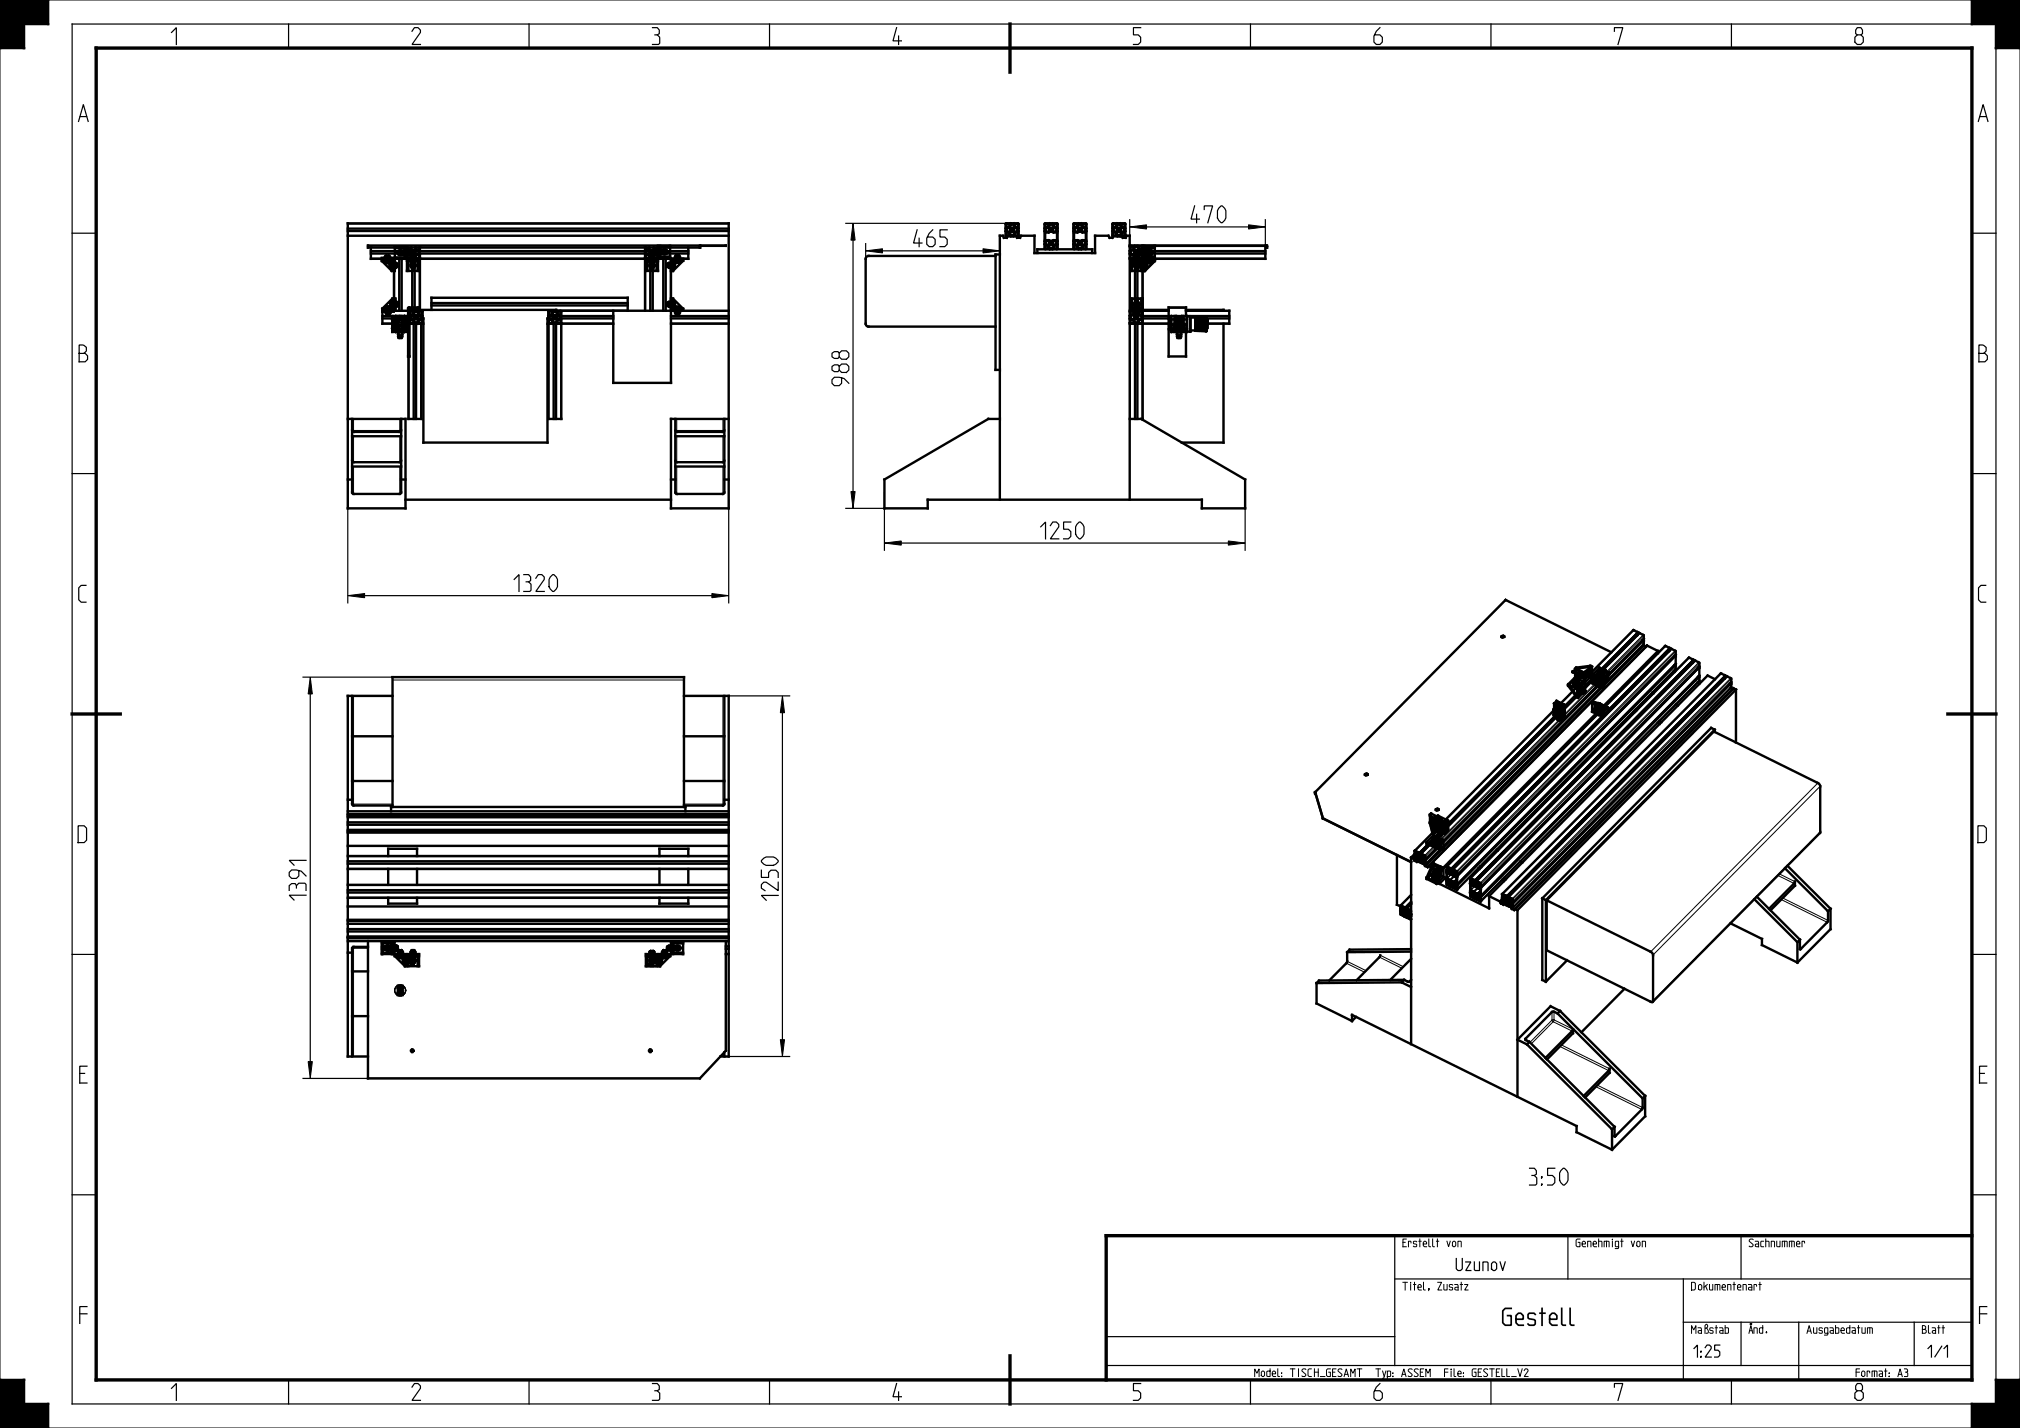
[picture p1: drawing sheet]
<svg xmlns="http://www.w3.org/2000/svg" width="420mm" height="297mm" viewBox="0 0 420 297" stroke-linecap="round" stroke-linejoin="round" font-family="sans-serif">
<defs><g id="words">
<g font-size="4.6">
<text x="35" y="9.3">1</text>
<text x="85" y="9.3">2</text>
<text x="135" y="9.3">3</text>
<text x="185" y="9.3">4</text>
<text x="235" y="9.3">5</text>
<text x="285" y="9.3">6</text>
<text x="335" y="9.3">7</text>
<text x="385" y="9.3">8</text>
<text x="16.1" y="25.3">A</text>
<text x="411.1" y="25.3">A</text>
<text x="247.6" y="46.3">470</text>
<text x="189.9" y="51.3">465</text>
<text x="16.1" y="75.3">B</text>
<text x="411.1" y="75.3">B</text>
<text x="176.5" y="80.2" transform="rotate(-90 176.5 80.2)">988</text>
<text x="216.4" y="112.1">1250</text>
<text x="16.1" y="125.3">C</text>
<text x="106.9" y="123">1320</text>
<text x="411.1" y="125.3">C</text>
<text x="16.1" y="175.3">D</text>
<text x="411.1" y="175.3">D</text>
<text x="63.6" y="187.2" transform="rotate(-90 63.6 187.2)">1391</text>
<text x="161.8" y="187.2" transform="rotate(-90 161.8 187.2)">1250</text>
<text x="16.1" y="225.3">E</text>
<text x="411.1" y="225.3">E</text>
<text x="316.1" y="246.5">3:50</text>
<text x="16.1" y="275.2">F</text>
<text x="310.4" y="275.6">Gestell</text>
<text x="411.1" y="275.2">F</text>
<text x="35" y="291.2">1</text>
<text x="85" y="291.2">2</text>
<text x="135" y="291.2">3</text>
<text x="185" y="291.2">4</text>
<text x="235" y="291.2">5</text>
<text x="285" y="291.2">6</text>
<text x="335" y="291.2">7</text>
<text x="385" y="291.2">8</text>
</g>
<g font-size="3.3">
<text x="302.1" y="264.3">Uzunov</text>
<text x="351.1" y="282.3">1:25</text>
<text x="400.4" y="282.3">1/1</text>
</g>
<g font-size="2.1">
<text x="291.4" y="259.3">Erstellt von</text>
<text x="327.4" y="259.3">Genehmigt von</text>
<text x="363.4" y="259.3">Sachnummer</text>
<text x="291.4" y="268.3">Titel, Zusatz</text>
<text x="351.4" y="268.3">Dokumentenart</text>
<text x="351.4" y="277.3">Maßstab</text>
<text x="363.4" y="277.3">Änd.</text>
<text x="375.4" y="277.3">Ausgabedatum</text>
<text x="399.4" y="277.3">Blatt</text>
<text x="260.1" y="286.3">Model: TISCH_GESAMT</text>
<text x="285.6" y="286.3">Typ: ASSEM</text>
<text x="299.5" y="286.3">File:GESTELL_V2</text>
<text x="385.1" y="286.3">Format: A3</text>
</g>
</g></defs>
<path d="M0 0h10v5h-5v5h-5zM410 0h10v10h-5v-5h-5zM0 287h5v5h5v5h-10zM415 287h5v10h-10v-5h5z" fill="#000"/>
<g fill="none" stroke="#000" stroke-width=".21">
<path d="M0 0h10v5h-5v5h-5zM0 10v277M10 0h400M410 0h10v10h-5v-5h-5zM420 10v277M72.3 49h79.2M72.3 48.1h79.2M72.3 47.5h79.2M72.3 46.6h79.2M82.1 53.8v10.8M83 53.8v10.8M83.5 53.8v10.8"/>
<path d="M85.7 53.8v10.1M86.2 53.8v10.1M87.2 53.8v10.6M134.3 53.8v10.8M135.2 53.8v10.8M135.7 53.8v10.8M137.9 53.8v10.8M138.4 53.8v10.8M139.4 53.8v10.8M235 53.8v10.8M236 53.8v10.8M236.5 53.8v10.8"/>
<path d="M237.4 53.8v10.8M79.5 67.2h2.1M79.5 66.2h2.1M79.5 65.7h5.4M79.5 64.8h5.4M81.8 67.3v.2M81.9 67.8l.1 .2M81.9 67.5l.1 .3M82 67l-.1 .3M82 66.8l-.1 .2M82 68.9h2.4M82 67.4h2.4"/>
<path d="M82 68l.2 .2M82.1 67.4h2.2M82.1 69h2.2M82.1 68.3l.2 .1M82.2 66.6l-.2 .2M82.3 66.3l-.2 .2M82.4 68.4l.2 .1M82.6 68.6l.2 .1M82.6 66.2l-.2 .2M82.8 68.8h.1M82.8 68.5h.1M82.8 68.3h.1"/>
<path d="M82.8 68.2h.1M82.8 66.6h.1M82.8 66.5h.1M82.8 65.9h.1M82.8 66.1l-.2 .1M82.8 69.5h.8M82.8 68.6l.3 .1M82.9 70.3h.6M83.1 66h.2M83.1 68.8h.2M83.1 66.1l-.3 .1M83.3 66.1l.3 .1"/>
<path d="M83.6 68.6l-.3 .1M83.6 66.1l.2 .1M83.8 66.2l.2 .2M83.8 68.6l-.2 .1M84 68.4l-.2 .1M84.1 66.3l.2 .2M84.2 66.6l.2 .2M84.3 68.3l-.2 .1M84.4 68l-.2 .2M84.4 66.8l.1 .2M84.4 67l.1 .3M84.5 67.5l-.1 .3"/>
<path d="M84.5 67.8l-.1 .2M84.6 67.3v.2M85.1 74.1v13M85.4 66.2h.7M85.4 65.7h.7M85.4 67.2h.6M85.4 64.8h.6M85.7 64.2v.4M86 67.3v19.8M86.2 64.2v.4M86.3 67.2h.4M86.3 64.8h.4"/>
<path d="M86.3 66.2h.1M86.3 65.7h.1M86.5 67.3v19.8M86.7 66.2h.1M86.7 65.7h.1M86.9 66.2h.7M86.9 65.7h.7M87 67.2h.6M87 64.8h.6M87.5 67.3v19.8M87.9 67.2h.1M89.7 63.5h40.8"/>
<path d="M89.7 63h40.8M89.7 62.1h40.8M113.8 67.2h.2M114.2 67.3v19.8M114.3 66.2h.6M114.3 65.7h.6M114.3 67.2h.5M114.3 64.8h.5M115.1 67.3v19.8M115.1 67.2h.5M115.1 64.8h.5M115.2 66.2h.1"/>
<path d="M115.2 65.7h.1M115.5 66.2h.1M115.5 65.7h.1M115.6 67.3v19.8M115.6 64.5h14.9M115.8 66.2h.6M115.8 65.7h.6M115.9 67.2h.5M115.9 64.8h.5M116.6 67.3v19.8M116.7 67.2h10.8M116.7 66.2h10.8"/>
<path d="M116.7 65.7h10.8M116.7 64.8h10.8M139.5 67.2h12M139.5 66.2h12M139.5 65.7h12M139.5 64.8h12M235 67.3v19.8M236 67.3v19.8M236.5 67.3v19.8M237.4 67.3v19.8M237.6 67.2h5.4M237.6 66.2h5.4"/>
<path d="M237.6 65.7h5.4M237.6 64.8h5.4M243 64.1h3.6M244 68.9h2.3M244 67.4h2.3M244.1 69h2.1M244.7 69.5h.9M244.8 69.5h.7M244.9 70.3h.5M246.6 65.7h9M246.6 64.8h9M250.8 65.9h.1"/>
<path d="M250.8 66v.1M250.8 68.3v.3M250.8 68.7v.1M250.8 68.9h.1M250.8 66.2v.2M250.8 66.5v1.8M250.9 66.2v2.4M250.9 66.2h4.7M251.1 67.2h4.5M73.2 89.5h10.2M73.5 87.1v2.7M73.5 90.7v5.4"/>
<path d="M73.5 97v5.7M83.1 87.1v2.7M83.1 90.7v5.4M83.1 97v5.7M140.4 89.5h10.2M140.7 87.1v2.7M140.7 90.7v5.4M140.7 97v5.7M150.3 87.1v2.7M150.3 90.7v5.4M150.3 97v5.7M339.7 131.1l-45.4 45.8"/>
<path d="M340.5 131.5l-45.5 45.8M340.5 131.6l-45.5 45.9M340.9 131.7l-45.4 45.8M341.6 133.1l-45.4 45.9M341.7 132l-45.5 45.9M341.8 133.2l-45.5 45.9M341.8 132.2l-45.5 45.9M341.8 132.9l-45.5 45.9M341.8 133.9l-45.5 45.9M346.3 134.4l-45.4 45.8M347.1 134.7l-45.4 45.9M347.1 134.9l-45.4 45.9"/>
<path d="M347.5 135l-45.4 45.8M348.2 136.4l-45.4 45.9M348.2 138.3l-45.4 45.9M348.3 135.3l-45.4 45.9M348.4 136.5l-45.4 45.9M348.4 138.4l-45.4 45.9M348.4 135.5l-45.4 45.9M348.4 136.2l-45.4 45.8M348.4 138.1l-45.4 45.8M348.4 139.1l-45.4 45.9M351.2 136.8l-45.4 45.9M352 137.3l-45.4 45.9"/>
<path d="M352.4 137.4l-45.4 45.9M353.1 138.9l-45.4 45.8M353.2 137.8l-45.4 45.8M353.3 138.9l-45.4 45.9M353.3 137.9l-45.4 45.9M353.3 138.6l-45.4 45.9M73.5 144.7v22.8M81.6 141.4h60.6M150.3 144.7v22.8M323.2 148.2l.6-.3h.8l.6 .4 .1 .5-.6 .6h-1l-.6-.5-.1-.4zM323.2 147.1l.6-.3 .8 .1 .6 .3 .1 .6-.6 .5-1 .1-.6-.5-.1-.4zM323.2 147.1l.6-.3 .8 .1 .6 .3 .1 .6-.6 .5h-1l-.6-.5v-.3z"/>
<path d="M323.3 148.3l.6-.3h.7l.5 .4 .1 .5-.6 .5h-.9l-.6-.5zM323.8 146h.1M323.8 146.4v.1M323.8 147.6h.1M323.8 148h.1M323.8 148.1h.1M323.9 146.5h-.1M323.9 147.6h-.1M323.9 146h.1M324 147.8h.1M324 146.1h.1M324 146.5h.1"/>
<path d="M324 148.1h.1M324.4 148.9l.2 .2-.1 .2h-.6M324.4 148.9h-.6v.3l.1 .1M324.4 148.9l.2 .1-.1 .3h-.6M324.9 146.9h.1M324.9 148.6h.1M324.9 147h.1M324.9 148.2h.1M324.9 146.5v.1M324.9 148.6v.1M324.9 148.4h.1M325 147.1h.1"/>
<path d="M325 148.2h.1M325.1 146.6h-.1M325.1 146.7h.1M325.1 148.3h.1M325.1 148.7h-.1M353.1 140.8l-45.4 45.8M353.3 140.9l-45.4 45.9M353.3 140.5l-45.4 45.9M353.3 141.5l-45.4 45.9M357.9 140.1l-45.5 45.9M358.6 140.5l-45.4 45.8 45.5-45.8M358.7 140.6l-45.5 45.9"/>
<path d="M359.1 140.7l-45.5 45.8M359.8 141.1l-45.4 45.8M359.9 142.2l-45.4 45.9 45.5-45.8M360 141.2l-45.5 45.9M360 141.9l-45.7 46.1M360 142.9l-45.5 45.9M72.3 179.6h79.2M72.3 179.1h79.2M72.3 178.2h79.2M72.3 172.5h79.2M72.3 171.5h79.2M72.3 171h79.2"/>
<path d="M72.3 170.1h79.2M73.2 167.2h8.4M142.2 167.2h8.4M294.2 178.3h.1M294.4 177.1l-.2 .1M294.4 177.7h.1M294.4 177.7v.1M294.4 178.4l-.2 .1M294.5 177.7l-.3 .3M294.6 177.2l-.4 .3M294.6 177.8l-.3 .3M294.7 177.8l-.3 .3"/>
<path d="M294.7 177.8l-.3 .4 .4-.3M294.8 178.6l-.3 .3M294.8 179h.1M294.8 177.4l-.2 .3M294.9 177.5h.1M295 178.1v.1M295 178.4h.1M295.1 178.2h.1M295.2 178.7l-.3 .3M295.2 178.2l-.1 .2M295.3 178.3l-.2 .2M295.3 178.7l-.3 .3"/>
<path d="M295.4 178.8l-.4 .3M295.4 178.5l-.1 .1M295.4 178.6h.1M295.5 178.8l-.5 .4M295.6 179.3h.1M295.6 179.2l-.1 .1M295.7 177.7v.1M295.8 179.1l-.1 .1M295.9 177.8l-.2 .2M296 179.1l-.3 .4M296 179.2l-.3 .3M296.1 179.1h.1"/>
<path d="M296.2 178.1l-.3 .3M296.2 178.5h.1M296.2 179.4l-.2 .2M378 162.9l-34.8 35.1M378.5 163.5l-34.8 35.1M378.5 173.1l-34.8 35.1M72.3 194.7h79.2M72.3 193.7h79.2M72.3 193.2h79.2M72.3 192.3h79.2M72.3 186.6h79.2M72.3 185.6h79.2"/>
<path d="M72.3 185.1h79.2M72.3 184.2h79.2M72.3 180.6h79.2M73.2 197.2h3.3M73.5 196.9v22.8M150.9 198.3h.6M150.9 197.3h.6M150.9 196.8h.6M150.9 195.9h.6M280.1 199.9l3.9 2M286.8 199.1l4.7 2.3M287 198.7l4.8 2.4"/>
<path d="M291.3 189.7h.1M291.4 188.5l-.1 .1M291.4 189.1h.1M291.5 189.1l-.1 .1M291.5 189.8l-.2 .1M291.5 189.1l-.3 .3M291.6 188.6l-.3 .3M291.7 189.2l-.3 .3M291.8 189.2l-.4 .4 .4-.3M291.8 190l-.3 .3M291.9 190.4h-.1M291.9 188.8l-.3 .3"/>
<path d="M292 188.9h.1M292.1 189.5v.1M292.2 189.6h-.1M292.2 189.9l.2-.2-.3 .2M292.3 190.1l-.3 .3M292.3 189.6l-.2 .2M292.4 190.1l-.3 .3M292.5 189.9l-.1 .1M292.5 190h-.1M292.5 190.2l-.4 .4M292.6 190.7h.1M292.6 190.6l-.1 .1"/>
<path d="M292.7 189.1v.1M292.8 190.5l-.1 .1M292.9 189.2l-.2 .2M293 190.5l-.3 .3M293.1 190.5l-.3 .4M293.2 190.5h.1M293.2 189.5l-.2 .2M293.3 189.9h.1M293.3 190.8l-.2 .2M293.4 186.2l-2.1 2.1M293.4 187.4l-1.3 1.3 1.3-1.3M293.4 187.6l-1.3 1.3"/>
<path d="M293.4 188l-.9 .9M293.4 189.2l-.1 .1M293.4 190.2l-.2 .2M293.4 190.5h.1M300.9 181.6h.1M300.9 183.5h.1M301 180.4l-.1 .1M301 181l-.2 .3M301 181h.1M301 182.9h.1M301.1 182.9l-.1 .1M301.1 183.6l-.2 .1"/>
<path d="M301.1 182.9l-.3 .3M301.2 180.5l-.3 .3M301.3 183l-.3 .3M301.3 181.1l-.3 .3M301.4 181.1l-.4 .4M301.4 183l-.4 .4 .4-.3M301.4 183.8l-.3 .3M301.4 180.7l-.2 .3M301.4 184.2h.1M301.6 180.7l-.1 .1M301.7 181.9l-.8 .8M301.7 181.4h.1"/>
<path d="M301.7 181.7h.1M301.7 183.3v.1M301.8 181.5h-.1M301.8 183.4h-.1M301.9 183.9l-.3 .3M301.9 181.5l-.2 .2M301.9 183.4l-.2 .2M302 181.6l-.3 .2M302 183.5l-.3 .2M302 183.9l-.3 .3M302 181.6l-.2 .2M302 183.5l-.2 .2"/>
<path d="M302 183.9l-.3 .4M302.1 181.8l-.1 .1M302.1 183.7l-.1 .1M302.1 181.9h-.1M302.1 183.8h-.1M302.1 183.8l-.1 .1M302.1 184l-.4 .4M302.2 184.5h.1M302.2 184.4l-.1 .1M302.2 182.2l-.8 .8M302.3 182.2l-.8 .8M302.3 181v.1"/>
<path d="M302.3 182.3l-.8 .8M302.4 182.3l-.8 .8M302.4 184.3l-.1 .1M302.5 181.1l-.2 .2M302.6 184.3l-.3 .3M302.7 184.4l-.3 .3M302.8 182.4h-.1M302.8 184.3h-.1M302.8 181.4l-.2 .2M302.9 181.7l-.1 .1M302.9 182.7l-.7 .7M302.9 182.8l-.7 .6"/>
<path d="M302.9 182.8l-.6 .6M302.9 182.9l-.6 .5M302.9 183.6l-.1 .1M302.9 184.6l-.3 .2M305.8 184h.1M305.8 185.9h.1M305.9 182.8l-.1 .2M305.9 183.4h.1M305.9 185.3h.1M306 183.4l-.1 .1M306 185.3l-.1 .1M306 186l-.2 .2"/>
<path d="M306 183.4l-.3 .3M306 185.3l-.3 .4M306.1 182.9l-.3 .3M306.2 182.9l-.4 .4M306.2 183.5l-.3 .4M306.2 185.5l-.3 .3M306.3 185.5l-.4 .4 .4-.4M306.3 186.2l-.3 .3M306.3 183.6l-.4 .4M306.4 183.2l-.3 .2M306.4 186.6h-.1M306.5 183.2h.1"/>
<path d="M306.6 183l45.4-45.8-45.4 45.9M306.6 184.3l-.8 .8M306.6 183.9h.1M306.6 184.1h.1M306.6 185.8h.1M306.6 186v.1M306.7 184.3l-.9 .9M306.7 183.9h-.1M306.7 185.8l-.1 .1M306.7 184.2l.2-.2-.3 .2M306.7 186.1l.2-.2-.3 .2M306.8 186.3l-.3 .3 .3-.3"/>
<path d="M306.8 183.9l-.2 .2M306.8 185.8l-.2 .2M306.9 186.4l-.3 .3M307 184.2l-.1 .1M307 186.1l-.1 .1 .1-.1M307 184.3l-.1 .1M307 186.2l-.1 .1M307 186.4l-.4 .5M307.1 186.9h.1M307.1 186.8l-.1 .1M307.1 184.6l-.8 .8M307.2 184.7l-.8 .8"/>
<path d="M307.2 183.5h.1M307.3 184.7l-.8 .9M307.3 186.7l-.1 .1M307.4 183.5l-.2 .2M307.5 186.8l-.3 .3M307.6 186.8l-.3 .3M307.7 184.8h.1M307.7 186.7h.1M307.7 183.8l-.2 .3M307.8 184.2h.1M307.8 185.1l-.7 .8M307.8 185.2l-.7 .7"/>
<path d="M307.8 185.3l-.6 .6M307.8 186.1h.1M307.8 187l-.2 .3M312.4 187.3h.1M312.5 186.1l-.1 .1M312.6 186.7h-.1M312.6 186.7l-.1 .1M312.6 187.4l-.2 .2M312.6 186.7l-.3 .3M312.7 186.2l-.3 .3M312.8 186.2l-.4 .3M312.8 186.8l-.3 .3"/>
<path d="M312.9 186.8l-.4 .4M312.9 187.6l-.2 .3M312.9 186.9l-.3 .4M313 188h.1M313 186.4l-.3 .3M313.1 188l.3-.3-.3 .3M313.1 186.5h.1M313.2 187.2h.1M313.2 187.4h.1M313.3 187.2h.1M313.4 187.2l-.1 .2M313.5 187.3l-.2 .2 .2-.2"/>
<path d="M313.5 187.7l-.3 .3M313.5 187.8l-.3 .3M313.6 187.5l-.1 .1M313.6 187.6h.1M313.7 187.8l-.5 .4M313.8 188.3h-.1M313.8 188.2l-.1 .1M313.9 186.8h.1M314 188.1l-.1 .1M314 186.8l-.1 .2M314.2 188.1l-.3 .4M314.2 188.2l-.3 .3"/>
<path d="M314.3 188.1h.1M314.4 187.1l-.3 .3M314.4 187.5h.1M314.4 188.4l-.2 .2M369.7 182.1l3.3 1.6M370 181.8l3.2 1.6M370.4 187.1l9.5 4.7M370.7 186.8l9.4 4.6M374.2 197.3l.2 .1M82.8 206.8h.1M82.8 206.7h.1M82.8 206.6h.1"/>
<path d="M82.8 206.5h.1M82.8 205.4h.1M82.8 205.3h.1M82.8 205.2h.1M150.3 219.2v.5M279.9 200.3l3.8 1.9M317.2 216v.3M321.3 220h.1M322.7 212.2l.2 .3M322.7 210.5v1.7M322.7 212.2l-4.6 4.6M322.9 212.5l4 1.9"/>
<path d="M322.9 212.5l-4.5 4.6M323.1 212.1l-.4 .1M323.1 212.1l-.2 .4M323.1 212.1l3.9 2M323.1 210.4v1.7M324.3 217.6l10.2 5.1M324.6 217.3l10.1 5M331.8 226l9.6 4.7M332.1 225.7l9.4 4.7M335.7 236.2l.2 .1M0 287h5v5h5v5h-10zM10 297h400"/>
<path d="M415 287h5v10h-10v-5h5z"/>
<circle cx="83.2" cy="67.4" r="1.22"/>
<circle cx="83.2" cy="67.4" r="1.25"/>
<circle cx="324.2" cy="149.7" r=".23"/>
<circle cx="83.2" cy="206" r="1.17"/>
<circle cx="83.2" cy="206" r="1.14"/>
<circle cx="83.2" cy="206" r="1.08"/>
<circle cx="83.2" cy="206" r=".42"/>
<circle cx="83.2" cy="206" r=".39"/>
<circle cx="83.2" cy="206" r=".26"/>
<circle cx="83.2" cy="206" r=".25"/>
</g>
<g fill="none" stroke="#000" stroke-width=".5">
<path d="M0 0h10v5h-5v5h-5zM410 0h10v10h-5v-5h-5zM72.3 49h79.2M72.3 48h79.2M72.3 47.6h79.2M84.8 53.8h-1.3v10.8M85.7 53.8v10.1M86.2 53.8v10.1M87.2 53.8h.1v10.6M134.3 53.8h-.2v10.8M135.2 53.8v10.8M135.7 53.8v10.8"/>
<path d="M136.7 53.8h1.2v10.8M207 53.2h-26.4a.6 .6 0 0 0-.6 .6v13.5a.6 .6 0 0 0 .6 .6h26.4M207.9 52.9h-.9v24h.9M209.2 48.4l.2 .6h.5M209.2 47.2v.1M209.2 48.3l.7 .2v.5M209.2 48.3v.1M209.4 48.2v-.1h-.3v.9l.1 .1h2.5l.1-1h-.3v.1M209.4 48.2h.1M209.4 47.4h.1M209.4 47.4l.6 .1v.6l-.6 .1M209.5 49.1l-.2 .3h-.6l-.2-.4h-.6v54.9"/>
<path d="M209.9 46.6l-.6 .1-.1 .5M209.9 46.6h.1M209.9 49h.1M209.9 46.6l-.1 .6-.6 .1M210 48.9h.1M210 46.7l.2 .7h.5l.1-.7M210 48.9l.2-.7h.5l.1 .7M210.1 48.9h.1v.2M210.1 46.7h.1v-.2h-1.1v1h.3v-.1M210.1 46.7h-.1M210.2 47.6v.4M210.2 48h.1"/>
<path d="M210.2 47.6h.1M210.2 48v.1M210.2 48.1h.1M210.2 47.5v.1M210.2 47.5h.1M210.3 47.5h.3M210.3 48.1h.3M210.6 48.1h.1M210.6 47.5h.1M210.6 47.5l.1 .1M210.7 47.6v.4M210.7 48l-.1 .1"/>
<path d="M210.7 47.6h.1M210.7 48h.1M210.8 48.9h-.1v.2M210.8 46.7h-.1v-.2h1l.1 1h-.3v-.1M210.8 46.7h.1M210.8 48.9h.1M211 49h.1M211 46.6l.1 .6 .5 .1M211 46.6l.6 .1 .1 .5M211 46.6h.1M211.3 49.1l.2 .3h.6l.2-.4h2.8v3.6h12.6v-3.6h2.8l.2 .4h.6l.2-.3M211.5 47.4h.1"/>
<path d="M211.5 47.4l-.6 .1v.6l.6 .1M211.5 48.2h.1M211.6 48.3l-.6 .2v.5M211.6 48.3l.1 .1M211.7 48.4l-.2 .6h-.5M211.7 47.2l-.1 .1M215.7 52.6v-.8h11.4v.8M217.3 51l.6 .1 .1 .6h-.5zM217.3 48.3l1.6-.1 .9 .1v1.7l-.9 .1-1.6-.1zM217.4 46.7l.6-.1-.1 .6-.6 .1zM217.5 50.9v-.1h-.3v.9l.1 .1M217.5 48.2v-.1h-.3v2.1h.3v-.1"/>
<path d="M217.5 50.9h.1M217.5 48.2h.1M217.5 50.1h.1M217.5 47.4h.1M217.5 47.4l.6 .1v.6l-.6 .1M217.5 50.1l.6 .1v.6l-.6 .1M218.3 50.7h.1M218.3 50.3h.1M218.3 50.3v.4M218.3 48l.4 .1M218.3 47.6h.1M218.3 47.6v.4"/>
<path d="M218.3 48h.1M218.4 50.3h-.1M218.4 50.3h.1M218.4 47.6h-.1M218.4 47.6h.1M218.4 50.7h.1M218.4 50.7l.3 .1M218.7 50.2l-.3 .1M218.7 50.8h.1M218.7 50.2h.1M218.7 47.5l-.3 .1M218.7 48.1h.1"/>
<path d="M218.7 47.5h.1M218.7 50.2l.1 .1M218.7 47.5l.1 .1M218.8 51.8h.1M218.8 46.5v.2h.1M218.8 50.3v.4M218.8 50.7h.1M218.8 50.3h.1M218.8 47.6v.4M218.8 48h.1M218.8 47.6h.1M218.8 48l-.1 .1"/>
<path d="M218.8 50.7l-.1 .1M218.8 46.4l1 .1 .1 1h-.3v-.1M218.8 46.4v.1M218.9 51.6h-.1v.2M218.9 46.7h.1M218.9 51.6l-.1-.7h-.5l-.2 .7h.2v.2M218.9 51.6h.1M218.9 46.7l-.1 .7h-.5l-.2-.7h.2v-.2h-1.1v1h.3v-.1M219.1 46.6l.6 .1 .1 .6-.7-.2zM219.2 51.1l.6-.1-.2 .7h-.5zM219.6 50.1h.1M219.6 47.4h.1"/>
<path d="M219.6 47.4l-.6 .1v.6l.6 .1M219.6 50.1l-.6 .1v.6l.6 .1M219.6 50.9v-.1h.3v.9l-.2 .1M219.6 48.2v-.1h.3v2.1h-.3v-.1M219.6 50.9h.1M219.6 48.2h.1M223.3 51l.6 .1 .1 .6h-.5zM223.3 48.3l1.6-.1 .9 .1v1.7l-.9 .1-1.6-.1zM223.4 46.7l.6-.1-.1 .6-.6 .1zM223.5 50.9v-.1h-.3v.9l.1 .1M223.5 50.9h.1M223.5 48.2v-.1h-.3v2.1h.3v-.1"/>
<path d="M223.5 48.2h.1M223.5 50.1h.1M223.5 47.4h.1M223.5 47.4l.6 .1v.6l-.6 .1M223.5 50.1l.6 .1v.6l-.6 .1M224.1 46.7l.2 .7h.5l.1-.7h-.1v-.2l.9-.1 .2 .2v.9h-.3v-.1l-.6 .1 .1 .7 .8-.1v2.1h-.3v-.1l-.6 .1 .1 .7 .8-.1v.9l-.2 .1M224.1 51.6l.2-.7h.5l.1 .7h-.1v.2M224.1 51.6h.1M224.2 51.6h.1v.2M224.2 46.7h-.1M224.3 46.4l-1.1 .1v1h.3v-.1M224.3 46.4v.1"/>
<path d="M224.3 50.7h.1M224.3 50.3v.4M224.3 50.3h.1M224.3 48h.1M224.3 47.6v.4M224.3 47.6h.1M224.3 50.7v.1M224.3 48v.1M224.3 51.8h.1M224.3 46.5v.2h-.1M224.3 50.8h.1M224.3 50.2h.1"/>
<path d="M224.3 47.5h.1M224.3 48.1h.1M224.3 47.5v.1M224.3 50.2v.1M224.4 50.2l.2 .1M224.4 47.5l.2 .1M224.6 50.7h.1M224.6 50.7l-.2 .1M224.7 50.3h.1M224.7 50.3h-.1M224.7 47.6h.1M224.7 47.6h-.1"/>
<path d="M224.8 50.7h.1M224.8 50.7h-.1M224.8 50.3v.4M224.8 50.3h.1M224.8 47.6v.4M224.8 48l-.4 .1M224.8 47.6h.1M224.8 48h.1M225.1 46.6l.6 .1 .1 .6-.7-.2zM225.2 51.1l.6-.1-.2 .7h-.5zM231.4 48.4l.2 .6h.5M231.4 47.2v.1"/>
<path d="M231.4 48.3l.6 .1 .1 .6M231.4 48.3v.1M231.6 48.2v-.1h-.3v.9l.1 .1h2.5l.1-1h-.3v.1M231.6 48.2h.1M231.6 47.4h.1M231.6 47.4l.6 .1v.6l-.6 .1M232.1 46.6l-.6 .1-.1 .5M232.1 46.6h.1M232.1 49h.1M232.1 46.6l-.1 .6-.6 .1M232.2 48.9h.1M232.2 46.7l.2 .7h.5l.1-.7"/>
<path d="M232.2 48.9l.2-.7h.5l.1 .7M232.3 48.9h.1v.2M232.3 46.7h.1v-.2h-1.1v1h.3v-.1M232.3 46.7h-.1M232.4 47.6v.4M232.4 47.6h.1M232.4 48h.1M232.4 48v.1M232.4 48.1h.1M232.4 47.5v.1M232.4 47.5h.1M232.5 48.1h.3"/>
<path d="M232.5 47.5h.3M232.8 48.1h.1M232.8 47.5h.1M232.8 47.5l.1 .1M232.9 47.6v.4M232.9 48l-.1 .1M232.9 48h.1M232.9 47.6h.1M233 48.9h-.1v.2M233 46.7h-.1v-.2h1l.1 1h-.3v-.1M233 46.7h.1M233 48.9h.1"/>
<path d="M233.2 46.6l.1 .6 .5 .1M233.2 49h.1M233.2 46.6l.6 .1 .1 .5M233.2 46.6h.1M233.3 49.1l.1 .3h.6l.3-.4h.6v54.9M233.7 47.4h.1M233.7 47.4l-.6 .1v.6l.6 .1M233.7 48.2h.1M233.8 48.3l-.6 .2v.5M233.8 48.3l.1 .1M233.9 48.4l-.2 .6h-.5M233.9 47.2l-.1 .1"/>
<path d="M234.9 53.8h.1M236 53.8h.5v11.1h.1l-.1 .6-.7-.1 .1-.5h.1zM237.4 53.8h.2v33.5M79.5 66.2h2.1M79.5 65.7h5.4M81.6 66.4h.1M81.6 68.3l.6 .7M81.6 65.7v3.3h3.3M81.6 68.3h.1M81.6 68.3l.7 .7M81.8 67.5l.1 .3M81.9 67l-.1 .3"/>
<path d="M81.9 67.3h-.2v.2h.2M81.9 64.6v-10.8h1.1v10.8M82 67.8h-.2l.1 .3 .1-.1M82 68l.1 .3M82 67.6h2.4M82 66.8l-.1-.1-.1 .2 .2 .1M82.1 67.4v1.6M82.1 66.5l-.1 .3M82.2 68.2l-.1 .1 .1 .2 .2-.1M82.2 65.7l-.6 .7M82.2 65.7l.1 .1M82.3 65.8l-.7 .6"/>
<path d="M82.3 69h-.1M82.3 68.4l.3 .2M82.4 66.4l-.2-.1-.1 .1 .1 .2M82.4 66.8h.2v.2l-.1-.1-.1 .2v.5l.4 .6a.9 .9 0 0 1-.3-1.4zM82.6 66.2l-.3 .1M82.6 66.6l.2 .1zM82.6 68.5l-.1 .2 .2 .1 .1-.2M82.7 66.5v.3M82.8 68.5h.1M82.8 65.7v3.3M82.8 68.4h.3v.6h-.3M82.8 67v.1"/>
<path d="M82.8 68.6h.1M82.8 68.2h.1M82.8 65.9h.3M82.8 68.7l.3 .1M82.8 69h.1M82.8 69.5h.1M82.8 67.1v.7M82.8 67.8h.1M82.8 67.8h.8M82.8 67.1h.8M82.8 69.9l.1 .1M82.8 69.9h.8"/>
<path d="M82.8 66.2l-.1-.2-.2 .1 .1 .1M82.8 69v.9M82.9 70h.6M82.9 70v.1M82.9 70.1h.6M82.9 70.3h.1M82.9 70.1v.2M83.1 65.7v.1M83.1 68.9h.6M83.1 66.4h-.3M83.1 66.3h.6M83.1 65.8v.6"/>
<path d="M83.1 66.4h.2M83.1 66l-.3 .1M83.1 68.7v.2h.2v-.2M83.3 66l.3 .1M83.3 65.9h-.2v.2M83.4 65.7l-.1 .7M83.5 70.3h.1M83.5 70.1v.2M83.5 70v.1M83.6 68.2h.1M83.6 66.7h.1M83.6 69v.5"/>
<path d="M83.6 66.2l.1-.2 .2 .1-.1 .1M83.6 69.9l-.1 .1M83.6 67.1v.7M83.6 67.8h.1M83.6 69.5v.4M83.6 69.5h.1M83.6 68.7l-.3 .1M83.7 65.7v3.3M83.7 67l-.1 .1M83.7 68.5h-.6M83.7 66h-.6M83.7 66.8v-.3h-.1l.1 1.8"/>
<path d="M83.7 66.8h.1M83.8 68.5l.1 .2-.2 .1-.1-.2M83.8 66.2l.3 .1M83.8 66.8l.3 .1-.2-.1a.9 .9 0 0 1-.3 1.4l.4-.6zM84 66.4l.2-.1 .1 .1-.1 .2M84.1 68.4l-.3 .2M84.1 69h.1M84.1 65.8l.7 .6M84.2 65.7l-.1 .1M84.2 65.7l.7 .7M84.2 68.2l.1 .1-.1 .2-.2-.1M84.3 66.5l.1 .3"/>
<path d="M84.3 67.4v1.6M84.4 66.8l.1-.1 .1 .2-.2 .1M84.4 68l-.1 .3M84.4 67.8h.2l-.1 .3-.1-.1M84.5 67.3h.2v.2h-.2M84.5 67l.1 .3M84.6 67.5l-.1 .3M84.8 68.3l-.7 .7M84.8 68.3h.1M84.9 66.4h-.1M84.9 68.3l-.7 .7M84.9 64.6h-5.4v2.7h2.1"/>
<path d="M84.9 64l2.1-.1v.3h-1.7l-.1 .2v9.7h-.3zM85.2 67.2l.1 .1M85.2 65.7h.9M85.2 64.6h2.7v2.6l-.2 .1M85.2 67.3h2.8M85.2 66.2h.9M85.2 66.2h.1M85.3 66.5h.5l.2 .7h-.6zM85.3 64.6l-.1 .2M85.4 65.7v-.1l.7 .1-.2 .7h-.5v-.2M85.4 66.2h.1M85.4 64.8h.6l-.2 .6h-.5z"/>
<path d="M85.7 64.2v.4M86 67.3v19.8M86.2 64.2v.4M86.2 65.8h.1M86.2 64.6h.1M86.2 66.2h.1M86.2 65.8l.1 .1M86.3 67.3h-.1M86.3 66.2h.1M86.3 65.7h.1M86.3 65.9h.1M86.3 65.7l-.1 .1"/>
<path d="M86.3 65.9l-.1 .3M86.3 65.7l.1 .1M86.4 65.8h.1M86.4 66.2h-.1M86.4 66.2h.2M86.4 65.8h.2M86.4 66.2h.1M86.5 67.3v19.8M86.6 66.2h.1M86.6 65.8h.1M86.7 66.2h.1M86.7 65.7h.1"/>
<path d="M86.7 65.7l-.1 .1M86.7 65.9l.1 .3M86.7 65.7l.1 .1M86.7 65.9h.1M86.7 67.3h.1M86.8 65.8l-.1 .1M86.8 66.2h-.1M86.8 64.6v.3h.1M86.8 66.2h.1M86.8 65.8h.1M86.9 67.1h-.1l-.1 .2M86.9 64.9h.1"/>
<path d="M86.9 67l-.1-.6h-.6l-.1 .6 .1 .1 .1 .2M86.9 67v.1M86.9 66.2h1M87 64.8h.6l.1 .6h-.5zM87.2 66.5h.5l-.1 .7h-.6zM87.6 66.4h.1M87.6 66.2v.2M87.6 65.7v-.1l-.7 .1v.6l.7 .1M87.6 67.3v19.8h-2.7v-13M87.7 64.6l.2 .2M87.8 66.2h.1M87.9 65.7h-1"/>
<path d="M87.9 66.2h.1v25.8h25.8v-25.8h.2M89.7 64.4v-2.5h40.8v2.7M89.7 63.5h40.8M89.7 63h40.8M113.8 67.3h13.7M114 65.7h.1M114 67.3v19.8h2.7v-19.8M114 65.7h.9M114 66.2h.9M114.1 65.4l.1 .1M114.1 66.5h.6l.1 .7h-.5zM114.2 64.6l-.2 .2"/>
<path d="M114.3 66.2v.2M114.3 65.7v-.1l.6 .1v.6l-.6 .1M114.3 66.4h.1M114.8 64.7l-.5 .1-.2 .6M114.8 64.7v.1M114.8 64.8l-.1 .6-.5 .1M115.1 65.8h.1M115.1 64.6v.3h-.1l.1 .6h.5l.2-.6M115.1 66.2h.1M115.1 65.8l.1 .1M115.1 67.3h.1M115.1 65.7h.1"/>
<path d="M115.2 65.9h.1M115.2 66.2h.1M115.2 65.9l-.1 .3M115.2 65.7h.1M115.2 65.7l-.1 .1M115.2 65.7v.1M115.2 65.8h.1M115.3 66.2h-.1M115.3 66.2h.2M115.5 65.8h-.2M115.5 66.2h.1M115.5 65.7h.1"/>
<path d="M115.5 65.7v.1M115.6 65.7h.1M115.6 65.9v.3M115.6 65.7v.1M115.6 65.9h.1M115.6 67.3h.1M115.6 65.8h.1M115.6 65.8v.1M115.6 66.2h.1M115.6 64.6v.3h.2M115.6 64.6v-.2h-29.4l-.1 1 .7 .1 .1-.6M115.8 67.1h-.2v20"/>
<path d="M115.8 64.9h.1M115.8 67l-.2-.6-.6 .1v.5l.1 .1v20M115.8 67v.1M115.8 66.2h11.7M115.8 65.7h11.7M115.9 64.8h.5l.2 .6h-.6zM116 66.5h.6l-.2 .7h-.5zM116.4 66.4h.1M116.5 66.2l-.1 .2M116.5 65.7l-.1-.1-.6 .1v.6l.6 .1M116.6 64.6l.1 .2v.9M116.7 66.2h.1"/>
<path d="M116.7 66.2v1l-.1 .1M127.5 64.6v15h12v-25.8h-1.1v10.8M139.5 67.3h12M139.5 66.2h12M139.5 65.7h12M151.5 64.6h-37.5v2.6l.2 .1M234.9 67.2l.1 .1M234.9 65.7h.3v-.1l.6 .1v.6l-.6 .1M234.9 67.3h8.1M234.9 64.6h8.1M234.9 66.2h.3v.2M234.9 66.2h.1"/>
<path d="M235 66.5l.7 .2v.5l-.6-.1zM235 64.6l-.1 .2M235.1 64.9l.6-.1v.5l-.7 .1zM235.2 66.4h.1M235.8 67l.1 .1M235.8 67l.2-.6 .6 .1v.5l-.1 .1v20M235.9 67.1h.1v20M235.9 64.9h-.1M236 65.8h.1M236 64.6h.1M236 66.2h.1M236 65.8v.1"/>
<path d="M236 67.3h.1M236 65.9h.1M236 65.7v.1M236 65.9v.3M236 65.7h.1M236.1 65.7v.1M236.1 65.8h.1M236.1 66.2h.1M236.1 66.2h.2M236.1 65.8h.2M236.3 66.2h.1M236.4 65.8h-.1"/>
<path d="M236.4 66.2h.1M236.4 65.7v.1M236.4 65.7l.1 .1M236.4 65.7h.1M236.4 65.9l.1 .3M236.4 65.9h.1M236.5 67.3h.1M236.5 66.2h-.1M236.5 65.8l-.1 .1M236.5 64.6h.1M236.5 65.8h.1M236.5 66.2h.1"/>
<path d="M236.8 64.8h.5l.2 .6h-.6zM236.8 66.7l.7-.2-.1 .6-.6 .1zM237.4 64.6l.2 .2M237.5 65.4l-.1 .1M237.6 66.2h.1M237.6 67.2l-.2 .1M237.6 65.7h.1M237.6 64.4h5.4M243 65.7h-5.6l-.1-.1-.6 .1 .1 .7h.5l.1-.2h5.6M243 66.3h.4v1.1M243 67.4h.4M243.3 68.5l.2 .3"/>
<path d="M243.4 67.4v1.1h-.4M243.5 68.3h.7M243.5 65.9l-.2 .4M243.5 69h3.3M243.5 65.7v3.3M244 67.6h2.3M244 67.4l.1 1.6M244.2 66.4h-.7M244.2 65.7v3.3M244.3 65.9h.3M244.3 65.7l.1 .1M244.3 68.2l.3 .1-.1 .6-.2-.1z"/>
<path d="M244.4 65.8v.9l.2-.2v-.7M244.4 66.4h.2zM244.4 68.6h.1M244.5 68.5h.1M244.5 68.5v.1M244.5 68.6h.1M244.6 65.7v.1M244.7 69.5h.1M244.7 69.1h.9M244.7 69v.5M244.7 69.5l.1 .4M244.8 69.9h.7"/>
<path d="M244.8 69.9v.1M244.8 70h.7M244.8 70.1h.7M244.8 70v.1M244.8 67.3v.2M244.9 67.2v.4M244.9 70.3h.1M244.9 70.1v.2M245.2 67.1v.6M245.4 67.1v.6M245.4 70.3h.1M245.4 70.1v.2"/>
<path d="M245.4 67.2v.4M245.5 70v.1M245.5 69.9v.1M245.6 69.5h-.1M245.6 69.5h.1M245.6 69l-.1 .9M245.7 65.7v.8l.2 .1 .1-.7h-.3M245.7 66.4h.2zM245.7 68.3l.3-.1-.1 .7-.2-.1zM245.8 68.6h.1M245.8 68.5l.1 .1zM245.8 68.5v.1"/>
<path d="M246 65.7l-.1 .7M246.1 66.4h.7M246.1 65.7v3.3M246.3 67.4l-.1 1.6M246.6 65.7v-1.8h-3.6v10.2h3.6v-5.1M246.6 64.6h9v2.7h-4.5M246.6 64.4h7.8v.2M246.8 65.7v3.3zM246.8 68.3h-.7M246.8 68.9h.6M246.8 65.8h.6M247.4 65.8v3.1"/>
<path d="M247.4 65.8l.1 .1M247.5 65.9v3M247.5 68.9h-.1M247.5 68.7l3.3 .1M248.6 67.8h2.2M248.6 68.3h2.2M248.6 68.7h2.2M248.6 68.8l2.2 .1M248.6 66v.2h2.2M250.8 65.9l.1 .1M250.8 66.7h-2.2v.3h2.2M250.8 66.3h-2.2v.2h2.2"/>
<path d="M250.8 66l-3.3 .1M250.8 66.4l-2.2 .1M250.8 66.1h-2.2M250.8 65.9l-2.2 .1M250.8 66.7h.1M250.8 68.1h.1M250.8 68.5h.1M250.8 68.3h.1M250.8 68.8h.1M250.8 68.7h.1M250.8 68.9h.1M250.8 67.8h-2.2v.2l2.2 .1"/>
<path d="M250.8 68.3h-2.2v.2h2.2M250.8 68.6h-2.2v.2M250.8 66.2h.1M250.8 67.8h.1M250.8 68.6h.1M250.8 66.7l.1 .1M250.8 66.3h.1M250.8 66l.1 .1M250.8 66.5l.1 .1M250.8 66.4l.1 .1M250.8 66.2h4.8M250.8 66.1l.1 .1"/>
<path d="M250.8 66.9l.1 .1M250.8 67h.1M250.8 66h.1M250.8 65.9h.1M250.8 66.1h.1M250.8 66.4h.1M250.8 66.5h.1M250.8 66.9h.1M250.9 68.8l-.1 .1M250.9 68l-.1 .1M250.9 68.7l-.1 .1M250.9 68.4l-.1 .1"/>
<path d="M250.9 67.8h-.1M250.9 68.2l-.1 .1M250.9 68.5l-.1 .1M250.9 68.6l-.1 .1M250.9 68.3h-.1M250.9 67.3h-2.3v.2h2.3M250.9 66v2.8M250.9 66.2h.1M250.9 68.6h.1M250.9 66.2l.2 1.4-.2 1M250.9 66.8v.1M250.9 66.5l.1 .1"/>
<path d="M250.9 66.5h.1M250.9 66.6l.1 .1M250.9 66.6h.1M251 66.8l-.1 .1M251 66.8h.1M251 66.7h.1M251 66.5v.1M251 68.2h.1M251 66.8h-.1M251 66.7v.1M251 66.8v1.4M251 66.8v.1"/>
<path d="M251 66.9v1.3M251 66.9v.1M251 67h.1M251 66.6v.1M254.4 67.3v24.7h-8.7M255.6 65.7h-12.1M72.3 87.1h12v18.6h-12v-59.3h79.2v59.3h-12v-18.6h12M72.3 99.7h.9M73.2 87.1v15.3l.3 .3h9.6l.3-.1v-15.5M73.2 89.5l.3 .3h9.6l.3-.3M73.2 95.8l.3 .3h9.6l.3-.3M73.2 97h10.2"/>
<path d="M73.2 90.7h10.2M83.4 99.7h.9M139.5 99.7h.9M140.4 87.1v15.3l.3 .3h9.6l.3-.1v-15.5M140.4 89.5l.3 .3h9.6l.3-.3M140.4 95.8l.3 .3h9.6l.3-.3M140.4 97h10.2M140.4 90.7h10.2M150.6 99.7h.9M207.9 87.1h-2.4l-21.6 12.6v6h9v-1.8h57v1.8h9v-6l-21.6-12.6M234.9 87.1h2.7M84.3 103.9h55.2"/>
<path d="M340.3 132l-45.4 45.8M340.3 131.8v.2M340.3 132l.1 .1M340.5 131.5h.1M340.5 131.5l-.9-.4-45.4 45.8M340.5 131.6l-45.5 45.9M340.5 131.6h.1M340.5 131.5v.1M340.9 131.7l-45.9 46.3M340.9 131.7h.1M340.9 131.7l.8 .4 .1 .8M341.5 133.2h.1"/>
<path d="M341.6 133.1l-45.5 45.9M341.6 133.1h.1M341.6 133.1l.2 .1M341.7 134l.1 .2M341.8 133.2h.1M341.8 134.2l-45.5 45.9M341.8 134.2l.5 .3 .2-.2M341.8 132.9l-45.5 45.9M341.8 133.2v.8l-45.5 45.8M341.8 132.9h.1M342.5 134.3l-45.7 46M342.5 134.3l2.2 1.1"/>
<path d="M344.7 135.4l-45.4 45.9M344.7 135.4v.5M347 135.2l-45.5 45.9M347 135.1v.1M347 135.2l.1 .2M347.1 135.4l-45.5 45.9M347.1 135.4h.1M347.1 134.9l-45.4 45.9M347.1 134.9v-.2l-.9-.3-45.4 45.8M347.1 134.9h.1M348 139.6l.3 .1M348.1 138.4h.1"/>
<path d="M348.1 136.5h.1M348.2 136.4l-45.4 45.9M348.2 138.3l-45.4 45.9M348.2 136.4h.1M348.2 138.3h.1M348.2 138.3l.2 .1v.8l-45.4 45.8M348.2 136.4l.2 .1v1.6M348.4 138.1l-45.4 45.9M348.4 138.1h.1M351.9 137.7l-45.4 45.9M351.9 137.5v.2M351.9 137.7l.1 .1"/>
<path d="M352 137.8l-45.4 45.9M352 137.8h.1M352 137.2h.1M352 137.2l-.9-.4-45.4 45.9M352 137.2v.2l-45.4 45.8M352.4 137.4l-45.4 45.9M352.4 137.4h.1M352.4 137.4l.9 .4v.8M353 138.9h.1M353.3 138.9h-.2l-45.4 45.8M353.3 138.9h.1M353.3 138.6l-45.4 45.9"/>
<path d="M353.3 138.6h.1M353.3 139v1.5M73.2 144.7l.1 22.7 .2 .1h8.1M73.2 153.1h8.4M81.6 144.7h-9.3v75h4.2M142.2 144.7h9.3v75h-1.7M142.2 153.1h8.4M150.6 144.7v22.7l-.3 .1h-8.1M323.1 146.3v2.3M323.1 148.6l1.6 .8M323.1 146.3l1.6 .8M323.2 147.1l1-.3 .9 .4 .2 .3v1.2l-.2 .5-1 .3-.9-.4-.2-.4v-1.1z"/>
<path d="M323.3 147.2h.4l.6 .3 .3 .6-.1 .4-.4 .1-.6-.4-.3-.5zM323.3 147.2v.1M323.3 147.2l.5-.1 .5 .4 .4 .5-.1 .5h-.5l-.5-.3-.3-.6zM323.4 147.4l.4-.1 .4 .3 .3 .4-.1 .4-.3 .1-.5-.3-.3-.5zM323.4 147.3l.4-.1 .5 .3 .3 .5-.1 .3-.4 .1-.4-.3-.3-.4zM323.4 147.3v.1M323.5 146.2v.4M323.6 149.2l.7 .3M323.6 148.8v.1M323.6 145.8l-.5 .5M323.6 148.1l-.5 .5M323.6 145.8v2.3"/>
<path d="M323.6 148.1l1.6 .8M323.6 145.8l1.6 .8M323.7 147.6l.4 .1 .1 .4-.4-.1zM323.8 148l.1 .2M323.8 146.5h.1M323.8 147.6h.1M323.8 146.4v.1M323.8 146v.6M323.8 147.6v.4M323.8 146h.1M323.8 149.4v-.3l.4 .3 .4-.3v.3M323.8 146l.2 .1"/>
<path d="M323.8 147.8v.1M323.8 147.9h.1M323.8 147.6l.2 .2M323.8 149.4v.1M323.9 147.6l.1 .5M323.9 147.9h.1M323.9 147.9h-.1M323.9 149.6l.1 .2M323.9 147.6l.3 .4-.1 .2h-.2M323.9 147.6h-.2l-.1 .1 .3 .5M323.9 146l.1 .1M324 146.5h-.1"/>
<path d="M324 148.1l-.1 .1M324 146.5h-.2M324 146.5h.1M324 148.2h.1M324 146.1v.4M324 149.8h.2M324 148.4l.8 .3zM324.1 148.3l-.5 .5 .7 .3v.4M324.1 148.7l-.5 .5M324.1 148.4v.3M324.1 148.7l.7 .3M324.1 147.3h.1"/>
<path d="M324.1 146.5l-.3 .3M324.1 148.3l-.3 .4M324.2 147.1l.4 .1 .1 .4-.4-.1zM324.2 147.1l-.5 .5M324.2 147.1l.3 .1 .1 .4-.3-.1zM324.2 147.9v.1M324.2 146.3l-.1 .1M324.2 148.1l-.1 .2M324.4 146.7l-.4 .4M324.4 148.6l-.4 .3M324.4 149.6l-.2 .2M324.5 147.7h.1"/>
<path d="M324.5 148.3l-.1 .1M324.5 149.4v.1M324.6 148.5l-.1 .1M324.6 146.7v.5M324.6 146.6l-.1 .2M324.7 147.1v2.3M324.8 148.6l-.5 .6-.7-.3v.3M324.8 149l-.5 .5M324.8 148.6v.1M324.8 148.7v.3M324.8 146.7v.5M324.8 147.1l.5 .5-.2 .6-.7 .3-.9-.1"/>
<path d="M324.8 147.1l-.8-.2-.8 .4-.2 .6 .5 .5M324.8 147.1l.5 .5-.2 .6-.7 .4-.9-.2M324.9 148.6h.1M324.9 146.9l.1 .2M324.9 146.5l.2 .1-.1 .5M324.9 148.2v.5M324.9 146.5l.1 .6M324.9 146.5h.1M324.9 148.2h.1M324.9 148.4l.2 .1zM324.9 148.7h.1M324.9 148.4h.1"/>
<path d="M325 148.2h-.1M325 148.2l.1 .5M325.1 148.7h-.1M325.1 147.1h.1M325.1 148.7h.1M325.2 146.6l-.5 .5M325.2 148.9l-.5 .5M325.2 146.6v2.3M339.7 147.9l.3 .1M340.1 147.5l.3 .2M343.5 144.1l.3 .1M344.6 150.3l.5 .3"/>
<path d="M345 150l.5 .2M348.5 146.5l.4 .2M352.9 142l.5 .2M353 140.8h.1M353.3 140.9l-.2-.1-45.4 45.8M353.3 140.9h.1M353.3 140.5l-45.4 45.9M353.3 140.9v.7l-45.4 45.9M353.3 140.5h.1M356.5 151.8l-.7-.4-35.1 35.4M356.5 151.8l-35.1 35.4M356.5 151.8v.4"/>
<path d="M356.6 141.3l-1.6-.8-45.4 45.9M358.5 141l-45.4 45.8M358.5 140.8v.2M358.5 141l.1 .1M358.6 140.6l-45.4 45.9M358.7 140.6l-.1-.1-.8-.4-45.5 45.9M358.7 140.6h-.1M359.1 140.7l-45.9 46.3M359.1 140.7h.1M359.1 140.7l.8 .4 .1 .8-45.7 46.1M359.6 142.2h.1M359.8 142.1h-.1"/>
<path d="M359.8 142.1l.2 .2-.1 .7-45.6 46M359.8 143.1l.5 .3 .2-.2M360.5 143.2l-45.7 46.1M360.5 143.2l.4 .2M360.9 143.4l-45.4 45.9M360.9 143.4v11M72.3 179.6h79.2M72.3 179.1h79.2M72.3 178h79.2M72.3 175.9h79.2M72.3 173.2h79.2M72.3 172.9h79.2"/>
<path d="M72.3 172.6h79.2M72.3 171.5h79.2M72.3 171h79.2M72.3 169.9h79.2M72.3 169.6h79.2M72.3 169.3h79.2M72.3 168.7h79.2M72.3 166.3h.9M73.2 162.4h8.4M80.7 178v-1.5h6v1.5M81.3 168.7v-.9h61.2v.9M81.6 167.8v-27h60.6v27"/>
<path d="M137.1 178v-1.5h6v1.5M142.2 162.4h8.4M150.6 166.3h.9M290.5 177.9v10.3l.7 .3M293.4 178.3v38.9M293.4 178.3l.5 .3M293.9 178.6l.2 .4M294.1 179l.5 .2 .1-.1M294.1 177.7h.1M294.1 178l.1 .8 2.1 1M294.1 177.6l-.7 .7M294.1 178.3l-.2 .3"/>
<path d="M294.1 178h.1M294.2 178l.2 .2M294.2 178h-.1M294.2 177.7l.2 .1M294.2 176.9l.8 .4v.2M294.2 176.9l-.1 .8M294.2 178.8l-.1 .2M294.2 178.3l.1 .4 .5 .3M294.2 178.3h.1M294.3 177.5h.1M294.3 178.3h-.1M294.3 178.3l.4 .3 .1 .4"/>
<path d="M294.3 177.1l.5 .2v.4l-.6-.2zM294.4 177.7v.1M294.4 177.8h.1M294.4 177.7h.1M294.4 178.2h.1M294.4 177.7l.5 .3-.1 .5M294.4 178.2l.4 .3M294.4 177.7l-.3 .3M294.8 179h.1M294.9 178.4l-.1 .1M294.9 177.8l.1 .2M294.9 177.5v.3"/>
<path d="M294.9 177.5h.1M295 178l.5 .2M295 178.2h.1M295 177.5h.1M295 179.2h.1M295.1 178.4v.1M295.1 178.1h-.1M295.1 178.2v.2M295.1 178.2h.1M295.1 178.4h.1M295.1 178.5h.1M295.1 178.1h.1"/>
<path d="M295.1 178.1v.1M295.2 178.5h.1M295.2 178.2h.1M295.2 178.5l.2 .1M295.2 178.2l-.1 .2M295.2 178.2l.1 .1M295.3 178.3h.1M295.4 178.3h-.1M295.4 178.7h.1M295.4 178.3h.1M295.4 178.4h.1M295.4 178.5h.1"/>
<path d="M295.4 178.4v.1M295.4 178.3l.1 .1M295.4 178.6h.1M295.4 177.7h.1M295.4 179.4h.1M295.4 177.5v.2M295.4 179.3v.1M295.4 177.5h.1M295.4 179.3h.1M295.5 178.4h-.1M295.5 178.6l-.1 .1M295.5 177.5h-.1"/>
<path d="M295.5 177.5l.8 .5v.8M295.5 178.6h.1M295.5 177.7l.1 .1-.1 .4M295.5 179.3h-.1M295.5 179.3h.1M295.5 178.8l-.5 .4M295.5 178.8l-.6-.2 .1 .6M295.5 178.8l.1 .5M295.6 179.3h.1M295.6 178.1l-.1 .1M295.6 179.1l-.2 .2M295.6 178.8l.1 .1"/>
<path d="M295.7 177.8l.1 .4 .4 .3M295.7 177.7l.5 .3v.5M295.7 177.7v.1M295.7 178.9l.4 .2M295.7 179.1l.5 .2v.3l-.5-.1zM295.9 178.4l-.3 .4M296.1 178.5l-.4 .4M296.1 178.5h.1M296.1 178.5l-.5-.1v.4M296.1 179.1h.1M296.1 178.6h.1M296.1 179v.1"/>
<path d="M296.1 179h.1M296.2 179h-.1M296.2 179l.1 .1M296.2 178.7l.1 .1M296.2 179.8l.1 .3M296.2 178.5h.1M296.3 179.1h.1M296.3 178.8h.1M296.3 179.1v.7M311.2 176.7l.3 .2M316.1 179.2l.5 .2M72.3 198.1h.9"/>
<path d="M72.3 195.7h79.2M72.3 195.1h79.2M72.3 194.9h79.2M72.3 194.8h79.2M72.3 193.7h79.2M72.3 193.2h79.2M72.3 192.1h79.2M72.3 191.5h79.2M72.3 191.3h79.2M72.3 188.5h79.2M72.3 186.7h79.2M72.3 185.6h79.2"/>
<path d="M72.3 185.1h79.2M72.3 184h79.2M72.3 180.7h79.2M76.5 196.9h-3l-.3 .3v22.5M80.7 180.7v3.3M80.7 186.7v1.2h6v-1.2M86.7 180.7v3.3M137.1 186.7v1.2h6v-1.2M137.1 180.7v3.3M143.1 180.7v3.3M150.9 198.4h.6M150.9 197.3h.6"/>
<path d="M150.9 196.8h.6M280.1 198l-.1 2.2-3.6 3.7M287 198.7l-.2 .4-4.7 4.8M291.2 189.1h.1M291.2 189.4v.8l.9 .4M291.2 189.4h.1M291.2 189.4l.2 .1M291.2 189.1l.2 .1M291.2 188.3v.8M291.2 188.3l.9 .4M291.3 189.7l.1 .4 .5 .3M291.3 189.7h.1"/>
<path d="M291.3 189.7l.5 .3 .1 .4M291.3 188.5l.5 .2v.4l-.5-.2zM291.4 189.5h.1M291.4 189.2h.1M291.4 189.1v.1M291.4 189.5v.1M291.4 189.1h.1M291.4 189.6h.1M291.4 189.1l.5 .3-.1 .4M291.4 189.6l.4 .2M291.5 189.1l-.1 .1M291.5 189.1l-.3 .3"/>
<path d="M291.9 190.4h.1M291.9 189.8h-.1M292 188.9v.3M292 189.2l.1 .2M292 188.9h.1M292.1 189.4l.4 .2M292.1 190.5h.1M292.1 188.7h.1M292.1 188.9h.1M292.1 190.6h.1M292.1 188.7v.2M292.1 190.5v.1"/>
<path d="M292.1 189.8v.1M292.1 189.5v.1M292.1 189.6v.2M292.1 189.8h.1M292.1 189.6h.1M292.1 189.9h.1M292.1 189.5h.1M292.1 189.5l.2 .1M292.2 189.9h-.1M292.2 189.9h.1M292.2 189.9l.2 .1M292.3 189.6l-.2 .2"/>
<path d="M292.3 189.6l.1 .1M292.4 189.7h.1M292.4 190h.1M292.4 190.1h.1M292.5 189.8h.1M292.5 189.9h.1M292.5 189.8v.1M292.5 189.7v.1M292.5 190h.1M292.5 188.9l.1 .3-.1 .4M292.5 190.7v.1l.9 .4M292.5 188.9h.1"/>
<path d="M292.5 190.7h.1M292.5 190v.1M292.5 188.9l.9 .6M292.5 190.2l-.4 .4M292.5 190.2l-.5-.2 .1 .4M292.5 190.2l.1 .5M292.6 190.7h.1M292.6 189.5l-.1 .1M292.6 190.5l-.1 .2M292.6 190.2l.1 .1M292.7 189.1l.1 .5 .5 .3M292.7 190.3l.5 .2"/>
<path d="M292.8 189.1h-.1M292.8 189.1l.4 .3 .1 .5M292.8 190.5l.5 .2v.3l-.6-.1zM293 189.8l-.4 .4M293.1 189.9l-.4 .4M293.2 189.9h.1M293.2 189.9l-.6-.1v.4M293.2 190.5h.1M293.2 189.9l.2 .3M293.2 190.4v.1M293.2 190.4l.2 .1M293.2 190.4h.1"/>
<path d="M293.3 189.9h.1M293.4 190.5h.1M293.4 190.2h.1M293.4 190.1v.1M293.4 197.4l-12.8 .1-.5 .5M293.4 186.1l-2.2 2.2M293.4 187.6l-1.3 1.3M293.4 187.8l-1.4 1.4M293.4 188l-1.3 1.4M293.4 190.2l-.2 .2M293.4 197.9l-13.3 .1M293.4 199.4l-4.3 4.4"/>
<path d="M296.3 180.1l.5 .2M296.8 180.3l.2-.2 2.3 1.2M299.3 181.3v2.5M299.3 183.8l10.3 5.1v-2.5M300.8 181.3v1.6l.2 .1M300.8 183.2v.8l.9 .4M300.8 182.3l-1.5 1.5M300.8 183.2l.2 .2M300.8 181.3l.2 .2M300.8 181.3h.1M300.8 183.2h.1M300.8 180.2v.7l.2 .2"/>
<path d="M300.8 180.2l.9 .4v.2M300.9 180.8l.1-.4 .4 .2v.4l-.5-.2M300.9 183.5l.1 .4 .4 .3M300.9 181.6v1.1M300.9 183.5l.5 .3v.4M300.9 181.6l1.4 .7M300.9 181.6h.1M300.9 183.5h.1M300.9 182.7l.5 .3M301 181.1l-.2 .2M301 183h.1M301 181.1h.1"/>
<path d="M301 181v.1M301 182.9v.1M301 182.9h.1M301 181h.1M301 183.4h.1M301 181.5h.1M301 181l.5 .3-.1 .4M301 182.9l.5 .3-.1 .4M301 183.4l.4 .2M301 181.5l.4 .2M301.1 182.9l-.1 .1M301.1 182.9l-.3 .3"/>
<path d="M301.4 184.2h.1M301.5 181.6l-.1 .1M301.5 183.5l-.1 .1M301.5 180.8v.3M301.5 181.1l.1 .2M301.5 180.8h.1M301.6 184.2h.1M301.6 184.2l.1 .2M301.6 180.8h-.1M301.6 180.8h.1M301.6 181.3l.5 .2M301.7 183.4h.1"/>
<path d="M301.7 180.8h.1M301.7 184.4h.1M301.7 181.6v.1M301.7 183.6v.1M301.7 181.7v.1M301.7 183.4v.2M301.7 181.5v.1M301.7 181.5h.1M301.7 181.7h.1M301.7 183.6h.1M301.7 181.4v.1M301.7 183.3h.1"/>
<path d="M301.7 181.4h.1M301.7 183.7h.1M301.7 181.8h.1M301.7 181.4l.1 .1M301.7 183.3l.1 .1M301.8 183.4h.1M301.8 181.8h-.1M301.8 183.7h-.1M301.8 181.5h.1M301.8 183.7h.1M301.8 181.8h.1M301.8 181.5l-.1 .2"/>
<path d="M301.8 183.4l-.1 .2M301.8 181.8l.2 .1M301.8 183.7l.2 .1M301.9 181.5l.1 .1M301.9 183.4l.1 .1M302 183.5h.1M302 181.6h.1M302 183.8h.1M302 183.8v.1M302 181.9h.1M302 183.9h.1M302 181.7h.1"/>
<path d="M302 183.6h.1M302 181.8h.1M302 183.7h.1M302 181.7v.1M302 183.6v.1M302 181.6v.1M302 181.8l.1 .1M302.1 180.8l.1 .3-.1 .4M302.1 184.5v.1l.9 .4M302.1 180.8l45.4-45.8 .8 .4 .1 .8-45.4 45.8M302.1 180.8l.8 .5 .1 .7M302.1 180.8h.1"/>
<path d="M302.1 184.5h.1M302.1 183.8h.1M302.1 183.5h.1M302.1 181.9h.1M302.1 181.9h-.1M302.1 183.8l-.1 .1M302.1 183.6h-.1M302.1 184l-.4 .4M302.1 184l-.5-.2-.1 .4M302.1 184l.1 .5M302.2 184.5h.1M302.2 181.4l-.1 .1"/>
<path d="M302.2 184.3l-.1 .2M302.2 184l.1 .1M302.2 182.1l.1 .1M302.3 181.1l.1 .4 .5 .3M302.3 181l.5 .3 .1 .5M302.3 181v.1M302.3 182.2l.5 .2M302.3 184.1l.5 .2M302.3 182.3l.6 .3M302.3 184.3l.6 .2-.1 .3-.5-.1zM302.6 181.7l-.4 .4M302.6 183.6l-.4 .4"/>
<path d="M302.7 181.8l-.4 .4M302.7 183.7l-.4 .4M302.8 181.9h.1M302.8 181.9l-.5-.3-.1 .5M302.8 182.3v.1M302.8 184.2v.1M302.8 184.3h.1M302.8 182.4h.1M302.8 182.3h.1M302.8 184.2h.1M302.8 184.2l.2 .1M302.8 182.3l.2 .1"/>
<path d="M302.8 182h.2M302.9 182.6v1.1l-1.5-.7M302.9 181.8h.1M303 184l-.7-.5-.1 .5M303 184.3h.1M303 182.4h.1M303 184h.1M303 182h.1M303 184.3v.7M303 182.4v1.5M303 183.9v.1M305.7 185.3h.1"/>
<path d="M305.7 183.4h.1M305.7 185.7v.7l.9 .5M305.7 183.7v1.6M305.7 185.7h.1M305.7 183.7h.1M305.7 185.7l.2 .2M305.7 185.3l.2 .1M305.7 183.7l.2 .1M305.7 183.4l.2 .1M305.7 182.7l.9 .3v.2M305.7 182.7v.7M305.8 183.2l.1-.4 .4 .2v.4l-.5-.2"/>
<path d="M305.8 184v1.1l.5 .3M305.8 184h.1M305.8 185.9h.1M305.8 185.9l.5 .3v.5l-.4-.3-.1-.5M305.8 184l.6 .3M305.9 183.9h.1M305.9 185.4h.1M305.9 183.5h.1M305.9 183.4v.1M305.9 185.3v.1M305.9 185.3h.1M305.9 183.4h.1"/>
<path d="M305.9 185.9h.1M305.9 184h.1M305.9 183.4l.5 .3-.1 .5M305.9 185.3l.5 .3-.1 .5M305.9 185.9l.4 .2M305.9 184l.4 .2M306 183.4l-.1 .1M306 185.3l-.1 .1M306 183.4l-.3 .3M306 185.3l-.3 .4M306.3 185.4l.1 .1M306.4 184.1l-.1 .1"/>
<path d="M306.4 186l-.1 .1M306.4 184.3l1.4 .7v1.1M306.4 184.3h.1M306.5 185.5l.6 .4M306.5 183.2v.4M306.5 186.6l.1-.4 .4 .2 .1 .5M306.5 183.6l.1 .1M306.5 183.2h.1M306.5 186.6h.1M306.5 186.6l.1 .3M306.6 183.7l.4 .2M306.6 186.1h.1"/>
<path d="M306.6 185.8h.1M306.6 183.9h.1M306.6 185.8v.1M306.6 183.2h.1M306.6 186.9h.1M306.6 185.9v.1M306.6 186h.1M306.6 184.1v.1M306.6 185.9h.1M306.6 185.7h.1M306.6 183.8v.1M306.6 185.7v.1"/>
<path d="M306.6 184v.1M306.6 184h.1M306.6 184.2h.1M306.6 184.1h.1M306.6 183.8h.1M306.6 186.1l.3 .1M306.7 185.8h.1M306.7 183.9h.1M306.7 184.2h-.1M306.7 184.2h.1M306.7 185.8l.2 .1M306.7 183.9l.1 .1"/>
<path d="M306.7 184.2l.2 .1M306.8 183.9l-.2 .2M306.8 185.9l-.2 .1M306.8 183.9l.1 .1M306.9 185.9h.1M306.9 184h.1M306.9 184.3h.1M306.9 184.3v.1M306.9 186.2h.1M306.9 186.2v.1M306.9 186.3h.1M306.9 184.4h.1"/>
<path d="M306.9 185.9l.1 .1M307 184.1h.1M307 186h.1M307 184.3h.1M307 186.2h.1M307 186v.2M307 184.1v.2M307 184v.1M307 184.3v.1M307 186.2v.1M307 187.1h.1M307 183.4h.1"/>
<path d="M307 183.3v.1M307 183.3h.1M307 186.9v.2M307 186.3h.1M307 184.4h.1M307 187.1l.9 .4M307 183.3l.9 .4v.8M307 186.9h.1M307 183.5h.1l-.1 .4M307 186.4l-.4 .5M307.1 186.9h.1M307.1 183.8l-.1 .1"/>
<path d="M307.1 186.8l-.1 .1M307.1 186.4l.1 .1M307.1 184.5l.1 .1M307.2 185.9h-.1M307.2 185.9l.6 .2M307.2 187.1l.1-.4 .5 .2-.1 .4-.5-.2M307.2 183.5h.1M307.2 183.5l.1 .4 .5 .3M307.2 186.5l.5 .2M307.2 184.6l.5 .2M307.3 183.5l.4 .3 .1 .4M307.4 180.6l.3 .1"/>
<path d="M307.5 184.2l-.4 .3M307.5 186.1l-.4 .3M307.6 184.2l-.4 .4M307.6 186.1l-.4 .4M307.7 184.3h.1M307.7 184.3l-.6-.2v.4M307.7 184.8h.1M307.7 186.7h.1M307.7 184.3l.2 .2M307.7 184.7v.1M307.7 186.6l.2 .2v.7M307.7 184.7l.2 .1"/>
<path d="M307.7 184.7h.1M307.7 186.6v.1M307.7 180.2l.3 .1M307.8 186.1h.1M307.8 184.2h.1M307.9 186.4l-.7-.4-.1 .4M307.9 184.8h.1M307.9 186.4h.1M307.9 184.5h.1M307.9 184.8v1.6M309.6 186.4l2.3 1.1M311.9 187.5l.2 .4"/>
<path d="M312.1 187.9l.5 .2 .1-.1M312.3 183l.4 .2M312.3 187.7l-.2 .2M312.3 187l.1 .8 2.1 1v-.7M312.3 187l.2 .2M312.3 187h.1M312.3 186v.7l.2 .1M312.3 186l.9 .3M312.4 187.3l.1 .4 .5 .3M312.4 187.3l.5 .3 .1 .4M312.4 187.3h.1M312.5 186.1l.5 .2v.4l-.6-.2z"/>
<path d="M312.5 186.7v.1M312.5 186.8h.1M312.5 186.7h.1M312.6 187.3h.1M312.6 186.7h-.1M312.6 186.7l.5 .3-.1 .5M312.6 187.3l.4 .2M312.6 186.7l-.1 .1M312.6 186.7l-.7 .8M312.7 182.6l.4 .3M313 188h.1M313.1 187.4l-.1 .1"/>
<path d="M313.1 186.5v.3M313.1 186.8l.1 .2M313.1 186.5h.1M313.2 187l.5 .2M313.2 187.4l.1 .1M313.2 186.4h.1M313.2 188.2h.1M313.2 186.4v.1M313.2 186.5h.1M313.3 187.4h.1M313.3 187.4h-.1M313.3 187.1v.1"/>
<path d="M313.3 187.2v.2M313.3 187.2h.1M313.3 187.5h.1M313.3 187.1h.1M313.4 187.5l.1 .1M313.4 187.2l-.1 .2M313.4 187.2l.1 .1M313.5 187.3h.1M313.5 187.6h.1M313.5 187.6l.1 .1M313.6 187.3h-.1M313.6 187.7h.1"/>
<path d="M313.6 187.3h.1M313.6 187.4h.1M313.6 187.5h.1M313.6 187.4v.1M313.6 187.3v.1M313.6 187.6h.1M313.6 186.6l.2 .2-.1 .4M313.6 188.3v.2M313.6 186.5v.1M313.6 188.3h.1M313.6 187.6v.1M313.6 186.5h.1"/>
<path d="M313.6 186.5l.9 .5v.8M313.7 187.4h-.1M313.7 187.6h-.1M313.7 188.3h-.1M313.7 188.3h.1M313.7 187.8l-.5 .4M313.7 187.8l-.6-.2 .1 .6M313.7 187.8l.1 .5M313.8 188.3h-.1M313.8 188.3h.1M313.8 187.1l-.1 .1M313.8 188.1l-.2 .2"/>
<path d="M313.8 187.8l.1 .1M313.9 186.8v.4l.5 .3M313.9 186.8l.5 .2v.5M313.9 186.8h.1M313.9 187.9l.4 .2M313.9 188.1l.5 .2v.3l-.5-.1zM314.1 187.4l-.3 .4M314.2 188.7l.1 .3M314.3 187.5l-.4 .4M314.3 187.5v.1M314.3 187.5l-.5-.1v.4M314.3 187.6h.1"/>
<path d="M314.3 188v.1M314.3 188.1h.1M314.3 188h.1M314.3 189l.5 .3M314.3 188l.2 .1M314.3 187.7l.2 .1M314.4 188.3h.1M314.4 187.5h.1M314.5 188.1h.1M314.5 187.8h.1M314.8 189.3l.2-.2 .5 .2M315.5 189.3v38.8"/>
<path d="M320.7 186.8v17l.7 .4M320.7 186.8l.7 .4M321.4 187.2v17M321.6 187.2v10.4l21.6 10.7h.4M321.6 187.2l34.7-35.1 21.9 10.9 .3 .5-.1 9.7-34.8 35.1M321.6 187.2l21.8 10.9 .3 .5-.1 9.7M325.8 199.7l-4.4 4.5M359.8 192l6.5 3.3v1.3l7.4 3.6M364.8 187l8.9 9M365.3 186.5l8.9 8.9M367.8 189l5.2-5.3 .2-.3v.8l-5.1 5.1M371.1 180.6l9 8.9"/>
<path d="M371.6 180.1l9 8.9M373.7 196v4.2M374.2 195.4l-.5 .6M380.1 189.5v2l-.1 .3-5.7 5.6-.1-2M380.6 189l-.5 .5M380.6 189v4.2l-6.9 7M73.2 211.3h3.3M73.2 202h3.3M82.8 205.4h.1M82.8 205h.9v2h-.9zM82.8 205.6h.8h-.8v.8h.8h-.8M82.8 205.7h.3v.6h-.3"/>
<path d="M82.8 206.7h.1M82.8 206.6h.1M82.8 205.6v.8M83.1 206.2h.6M83.6 206.7h.1M83.6 205.2h.1M83.6 205.6v.8M83.7 205.1v1.8M83.7 205.8h-.6M150.6 218.9v.8M273.7 204.5v4.2l7.4 3.7M281.1 212.4v-1.3l46.7 23.1v1.3l7.4 3.6"/>
<path d="M282 211.5l-.9 .9M291.4 204.3l2 1M291.4 204.3l-17.7 .2M291.9 203.8l1 .4 .5-.4M291.9 203.8l-17.6 .1-.6 .6M291.9 203.8l-.5 .5M317.5 217.2l17.7 17.7M318 216.7l17.7 17.7M318 216.7l-.5 .5M323.8 210.8l-.8-.4-.3 .1-5.5 5.5v.3l.8 .4M323.8 210.8l17.7 17.7M324.4 210.3l-2-1-6.9 6.9 2 1"/>
<path d="M324.4 210.3l17.7 17.6M324.4 210.3l-.6 .5M337.8 205.6l-9 9.1M321.4 220h.1M321.4 220l5.5-5.6 .1-.3v.8l-5.3 5.4M329.3 227.9l5.2-5.2 .2-.4v.8l-5.1 5.2M335.2 234.9v4.2M335.7 234.4l-.5 .5M341.5 228.5v1.9l-.1 .3-5.6 5.7-.1-2M342.1 227.9v4.3l-6.9 6.9M342.1 227.9l-.6 .6M0 287h5v5h5v5h-10z"/>
<path d="M415 287h5v10h-10v-5h5z"/>
<circle cx="83.2" cy="67.4" r="1.56"/>
<circle cx="83.2" cy="67.4" r="1.5"/>
<circle cx="245.2" cy="67.4" r=".89"/>
<circle cx="245.2" cy="67.4" r=".75"/>
<circle cx="245.2" cy="67.4" r=".39"/>
<circle cx="245.2" cy="66.1" r=".28"/>
<circle cx="245.2" cy="67.4" r=".34"/>
<circle cx="245.2" cy="68.7" r=".27"/>
<circle cx="245.2" cy="66.1" r=".27"/>
<circle cx="245.2" cy="68.7" r=".28"/>
<circle cx="245.2" cy="66.1" r=".17"/>
<circle cx="245.2" cy="68.7" r=".17"/>
<circle cx="323.6" cy="146.2" r=".13"/>
<circle cx="323.6" cy="146.6" r=".11"/>
<circle cx="323.6" cy="146.2" r=".11"/>
<circle cx="323.9" cy="148.8" r=".14"/>
<circle cx="323.9" cy="147" r=".14"/>
<circle cx="324.1" cy="149.4" r=".35"/>
<circle cx="324.1" cy="149.4" r=".3"/>
<circle cx="324.1" cy="149.5" r=".23"/>
<circle cx="324.2" cy="149.6" r=".28"/>
<circle cx="324.2" cy="149.6" r=".29"/>
<circle cx="324.3" cy="146.6" r=".14"/>
<circle cx="324.3" cy="148.5" r=".14"/>
<circle cx="324.3" cy="148.5" r=".23"/>
<circle cx="324.3" cy="146.7" r=".23"/>
<circle cx="324.5" cy="146.5" r=".23"/>
<circle cx="324.5" cy="148.3" r=".23"/>
<circle cx="324.7" cy="146.7" r=".13"/>
<circle cx="324.7" cy="147.2" r=".11"/>
<circle cx="324.7" cy="146.7" r=".11"/>
<circle cx="83.2" cy="206" r=".34"/>
<circle cx="83.2" cy="206" r=".32"/>
<circle cx="83.2" cy="205.3" r=".15"/>
<circle cx="83.2" cy="206.7" r=".15"/>
<circle cx="83.2" cy="206.7" r=".12"/>
<circle cx="83.2" cy="205.3" r=".12"/>
</g>
<path d="M20 10h390v277h-390zM210 5v10M15 148.5h10M405 148.5h10M410 257h-180v30M210 282v10" fill="none" stroke="#000" stroke-width=".7"/>
<g fill="none" stroke="#000" stroke-width=".25">
<path d="M60 5v5M110 5v5M160 5v5M260 5v5M310 5v5M360 5v5M410 5h-395v287h395M415 10v277M15 48.5h5M410 48.5h5M15 98.5h5M410 98.5h5"/>
<path d="M15 198.5h5M410 198.5h5M15 248.5h5M230 257h180v30h-180zM290 257v27M326 257v9M362 257v9M410 248.5h5M230 278h60M290 266h120M350 275h60M350 266v21"/>
<path d="M362 275v9M374 275v12M398 275v9M60 287v5M110 287v5M160 287v5M230 284h180M260 287v5M310 287v5M360 287v5"/>
</g>
<!-- layer: 01_ACHSEN -->
<g fill="none" stroke="#000" stroke-width=".5">
<path d="M312.2 132.4l.3-.2 .2 .2M312.2 132.4l.3-.1 .2 .1M312.2 132.4l.3 .2 .2-.2M326.9 139.7h.1M326.9 139.7l.3-.2 .3 .2M327 139.7l.2-.1 .3 .1M327 139.7l.2 .2 .3-.2M327.5 139.7h.1M283.8 161.1h.1M283.8 161.1l.3-.2 .3 .2M283.8 161.1l.3 .2 .3-.2M284.4 161.1h.1"/>
<path d="M298.6 168.4h.1M298.6 168.4l.2-.2 .3 .2M298.6 168.4l.2 .2 .3-.2M299.1 168.4h.1"/>
<circle cx="85.7" cy="218.5" r=".27"/>
<circle cx="85.7" cy="200.5" r=".27"/>
<circle cx="135.2" cy="218.5" r=".27"/>
<circle cx="135.2" cy="200.5" r=".27"/>
</g>
<!-- layer: 02_ALLE_KE -->
<g fill="none" stroke="#000" stroke-width=".5">
<path d="M76.5 51.1h74.4h-5.3v.4h-69.1zM77.1 51.5v2.3h4.8M77.1 52.7h8.4M77.1 52.2h8.4M83 53.8h.5M84.6 52.2h.1M84.6 51.5v.7M84.6 52.7v1l.2 .1h2.5v-1.1M84.7 51.5l.1 .5 .5-.1 .1-.4M84.7 53l.7 .2v.5l-.6-.1zM84.9 52.7h.1M84.9 52.7v.1"/>
<path d="M84.9 52.9h.1M84.9 52.1v.1M84.9 52.8v.1M84.9 52.1h.1M84.9 52.1l.6 .1v.6l-.6 .1M85.6 53.5v.1M85.6 53.5l.1-.6h.5l.2 .6-.2 .1v.2M85.6 51.5l.1 .5h.5l.2-.5M85.6 53.6h.1v.2M85.7 52.7h.1M85.7 52.3l.1 .3M85.7 52.3h.1"/>
<path d="M85.7 52.2h.1M85.8 52.6l-.1 .1M85.8 52.7h.1M85.8 52.2l-.1 .1M85.8 52.6h.1M85.8 52.2h.1M85.8 52.2l.3 .1M85.8 52.7h.3M86.1 52.3h.1M86.1 52.7h.1M86.1 52.2h.1M86.1 52.2v.1"/>
<path d="M86.2 52.6h.1M86.2 52.2v.1M86.2 52.6v.1M86.2 52.3v.3M86.2 52.7h.1M86.2 52.3h.1M86.4 52.7h48.6M86.4 52.2h48.6M86.5 53.7h.1M86.5 51.5l.1 .4 .6 .1M87.1 52.2l-.1-.1h-.5l-.1 .7 .6 .1 .1-.2M87.2 53l-.7 .2v.5"/>
<path d="M87.2 53h.1M87.2 51.5v.4M87.2 53v.6l-.7 .1M87.2 51.9v.1M87.3 51.5v.7M87.3 53.8h46.8M134.1 52.2h.1M134.1 51.5v.7M134.1 52.7v1l.2 .1h2.5v-1.1M134.2 51.5l.1 .5 .5-.1 .1-.4M134.2 53h.6l.1 .7h-.5zM134.4 52.2v-.1h.5l.1 .7-.6 .1v-.2"/>
<path d="M135.1 51.5l.1 .5h.5l.2-.5M135.2 52.7h.1M135.2 52.3l.1 .3M135.2 52.3h.1M135.2 52.2h.1M135.3 52.6l-.1 .1M135.3 52.7h.1M135.3 52.2h.1M135.3 52.2l-.1 .1M135.3 52.6h.1M135.3 52.7h.4M135.3 52.2v.1"/>
<path d="M135.3 52.3h.1M135.4 52.3h.2M135.6 52.3h.1M135.6 52.7h.1M135.6 52.2h.1M135.6 52.2v.1M135.7 52.6h.1M135.7 52.7h.1M135.7 52.2v.1M135.7 52.6v.1M135.7 52.3v.3M135.7 52.3h.1"/>
<path d="M135.9 53.6h-.2v.2M135.9 53.5l-.2-.6h-.5l-.1 .6 .1 .1v.2M135.9 53.5v.1M135.9 52.7h7.2M135.9 52.2h7.2M136.1 53h.6l-.2 .7h-.5zM136.6 52.2l-.1-.1h-.5l-.1 .7 .6 .1 .1-.2M136.7 51.5v.5l-.6-.1-.1-.4M136.8 52.2h.1M136.8 51.5v.7M137.9 53.8h.5M143.1 51.5v2.3h-3.6"/>
<path d="M145.6 51.1l-.1 .4M234.9 52.7h.3v.2M234.9 52.2h.1M234.9 51.1h28.5l.1 .4-.2-.4h-28.4M235 53l.7 .2v.5l-.6-.1zM235 51.1l-.1 .2M235.1 51.4l.6-.1v.5l-.7 .1zM235.2 52.1v.1h-.3M235.2 52.9h.1M235.2 52.1h.1M235.2 52.1l.6 .1v.6l-.6 .1M235.8 53.5l.2-.6h.5l.1 .6-.1 .1v.2h.9l.2-.1"/>
<path d="M235.8 53.5l.1 .1M235.9 53.6h.1v.2h-1l-.1-.1M235.9 51.4h-.1M236 52.7h.1M236 51.1h.1M236 52.3v.3M236 52.3h.1M236 51.1v.3h-.1M236 52.6v.1M236 52.2v.1M236 52.6h.1M236 52.2h.1"/>
<path d="M236.1 52.7h.3M236.1 52.2v.1M236.1 52.3h.1M236.1 52.3h.2M236.4 52.3h.1M236.4 52.3h-.1M236.4 52.7h.1M236.4 52.6h.1M236.4 52.6l.1 .1M236.5 51.1v.3h.1l-.1 .6h-.5l-.2-.6M236.5 52.3l-.1 .3M236.5 52.7h.1"/>
<path d="M236.5 51.1h.1M236.5 52.3h.1M236.5 52.7h-.1M236.8 51.3h.5l.2 .6h-.6zM236.8 53.2l.6-.2v.6l-.6 .1zM237.4 53h.1M237.4 51.1l.2 .2M237.5 51.9l-.1 .1M237.6 52.7h.1M237.6 52.2h.1M237.6 51.1v2.7h25.5v-2.7M263.1 52.2h-25.7l-.1-.1h-.5l-.1 .7 .6 .1 .1-.2h25.7"/>
<path d="M335 135.7l-22-10.9-39.6 40M273.4 164.8l.1 .3M273.4 165l.1 .1M273.4 164.8h.1M273.5 164.8l1.6 5.4 18.3 9.1M273.5 164.9h.1M273.5 165v.1M76.5 195.7v28.6h69l5.4-5.8v-22.8M85.7 200.3v.5M85.7 218.3v.5M135.2 200.3v.5M135.2 218.3v.5"/>
</g>
<g fill="none" stroke="#000" stroke-width=".21">
<path d="M76.5 51.1h69M77.1 53.7h7.5M77.1 52.7h7.5M77.1 52.2h7.5M84.9 52.7h.6M84.9 52.2h.6M84.9 53.7h.5M85.7 53.7h.5M85.8 52.7h.1M85.8 52.2h.1M86.1 52.7h.1M86.1 52.2h.1"/>
<path d="M86.4 52.7h.6M86.4 52.2h.6M86.5 53.7h.5M87.3 53.7h46.8M87.3 52.7h46.8M87.3 52.2h46.8M134.4 52.7h.6M134.4 52.2h.6M134.4 53.7h.5M135.2 53.7h.5M135.3 52.7h.1M135.3 52.2h.1"/>
<path d="M135.6 52.7h.1M135.6 52.2h.1M135.9 52.7h.6M135.9 52.2h.6M136 53.7h.5M136.8 53.7h6.3M136.8 52.7h6.3M136.8 52.2h6.3M237.6 53.7h25.5M237.6 52.7h25.5M237.6 52.2h25.5M237.6 51.3h25.5"/>
<path d="M312.2 132.4l.5 .2M312.3 132.6h.1M313.1 124.8l-39.6 40M327 139.7l.4 .2M327.1 139.9h.1M273.5 164.9h.1M283.9 161.2v.1M284.3 161.2l-.5-.2 .4 .2M298.6 168.3l.4 .2-.4-.2M298.7 168.5v.1M85.7 200.3v.5M85.7 218.3v.5"/>
<path d="M135.2 200.3v.5M135.2 218.3v.5M76.5 224.2h69.1"/>
</g>
<!-- layer: 04_ZCHNBEMASSUNG -->
<g fill="#000">
<path d="M177.4 46.4l.4 3.5h-.9zM180 52.2l3.5-.5v.9zM204.4 51.7l3.5 .5-3.5 .4zM234.9 47.2l3.5-.4v.8zM259.6 46.8l3.5 .4-3.5 .4zM176.9 102.2h.9l-.4 3.5zM183.9 112.9l3.5-.4v.9zM255.4 112.5l3.5 .4-3.5 .5zM72.3 123.9l3.5-.5v.9zM148 123.4l3.5 .5-3.5 .4zM64.5 140.8l.4 3.5h-.8zM162.7 144.7l.4 3.5h-.9z"/>
<path d="M162.2 216.2h.9l-.4 3.5zM64.1 220.8h.8l-.4 3.5z"/>
</g>
<g fill="none" stroke="#000" stroke-width=".21">
<path d="M177.4 46.4l.4 3.5h-.9zM180 52.2l3.5-.5v.9zM204.4 51.7l3.5 .5-3.5 .4zM234.9 47.2l3.5-.4v.8zM259.6 46.8l3.5 .4-3.5 .4zM176.9 102.2h.9l-.4 3.5zM183.9 112.9l3.5-.4v.9zM255.4 112.5l3.5 .4-3.5 .5zM72.3 123.9l3.5-.5v.9zM148 123.4l3.5 .5-3.5 .4zM64.5 140.8l.4 3.5h-.8zM162.7 144.7l.4 3.5h-.9z"/>
<path d="M162.2 216.2h.9l-.4 3.5zM64.1 220.8h.8l-.4 3.5z"/>
</g>
<g fill="none" stroke="#000" stroke-width=".25">
<path d="M175.9 46.4h34.7M177.4 49.9v52.3M180 50.7v3.1M183.5 52.2h20.9M234.9 45.7v3.3M238.4 47.2h21.2M263.1 45.7v7.9M72.3 104v21.4M151.5 104v21.4M175.9 105.7h7.9M183.9 102.5v11.9M187.4 112.9h68"/>
<path d="M258.9 102.8v11.6M75.8 123.9h72.2M63 140.8h18.5M64.5 144.3v76.5M150.4 144.7h13.8M162.7 148.2v68M150.7 219.7h13.5M63 224.3h13.4"/>
</g>
<!-- layer: MIXEDCOLOR -->
<g fill="none" stroke="#000" stroke-width=".5">
<path d="M79.4 53.8h2.5v2.5M79.4 54.3h2v2M79.9 53.6v.7M79.9 53.8v-.2h-.5v.7l2.1 2h.6v-.5h-.2M80.1 54.4h1M80.1 54.3v.1M80.2 54.4v.3M80.2 53.4h.1M80.2 53.3v.3h.8v-.3M80.3 53.2l-.2 .2h1l-.2-.2M80.3 53.2h.6M80.3 53.2v.4"/>
<path d="M80.3 53.6v.8M80.3 53.2h.1M80.4 54.4v.3M80.4 53.2h-.1M80.5 54.4v.3M80.7 54.4v.3M80.8 53.2h.1M80.8 53.6v1.1M80.8 54.3v.1M80.9 53.4h.1M80.9 53.2v.4M81 54.4l-.1 .3"/>
<path d="M81 55.5l.3 .1M81 55.4h1.2M81 55.3h.3M81 55.1h.3M81 55h.3M81.1 54.3v.1M81.2 53.8v-.2h.5v.2M81.3 53.6v.7M81.3 54.8h-.3M81.3 54.9h.1M81.3 54.9h.9M81.4 55.4h-.1"/>
<path d="M81.4 54.7v1M81.4 55.7h.1M81.4 54.7h.1M81.4 55.9h.7M81.4 54.5h.7M81.9 54h.2v.5h-.2M82.1 51.3v2.5h5v2.5h-2.5v-5zM82.1 53.5h2.1M82.1 51.6h2.1M82.2 55.5h.3M82.2 54.9h.3M82.3 54.8v.1"/>
<path d="M82.3 55.5v.1M82.4 54.8h-.2v.8h.2M82.5 55v.4M82.5 55.4h.1M82.5 54.9v.1M82.5 54.9l-.2-.2v1l.2-.2M82.5 54.9v.6M82.6 52.4l1.1-.1 .3 .3-.3 .2h-.9l-.2-.1zM82.9 52.3l.7-.1 .1 .7-.7 .1zM83.1 52.5l.2-.1 .1 .3h-.3zM83.8 52.9l.3 .1M83.8 52.7h.3"/>
<path d="M83.8 52.6h.3M83.8 52.4h.3M84.1 52.2h-.3M84.1 52.8h.1M84.1 52.1v1M84.1 53.1h.1M84.1 52.1h.1M84.2 52.3h.7M84.2 51.3v2.5M84.3 52.3h.1M84.3 52.3v.5M84.3 52.8h.1"/>
<path d="M84.6 54.2h2.5M84.9 52.3h.2v.6h-.2M84.9 52.8h-.8M84.9 54.2v2.1M85 52.1l.2 .2v.6l-.2 .2zM85 52.2v.1M85 52.9v.1M85.2 52.2h-.3v.8h.3M85.2 52.8h.2M85.2 52.3h.2M85.4 54.3h1M85.4 54.2v.1"/>
<path d="M85.4 52.3v.5M85.4 53.4l.2-.2h.6l.2 .2zM85.5 54.3v.3M85.5 53.4h.1M85.5 53.2v.4h.8v-.4M85.6 54.8l.7 .1-.1 .7-.7-.1zM85.6 53.6v-.3h.6v.3M85.6 54.3h.1M85.6 53.1h.5M85.6 53.1v.1M85.6 53.6v.7M85.6 54.2h.5"/>
<path d="M85.6 54.2h.1M85.7 54.5h.4v.2v.9l-.2 .3-.3-.3zM85.7 54.3v.3M85.8 55l.3 .2-.1 .2h-.2zM85.9 54.3v.3M86.1 54.3v.3M86.1 54.3h.1M86.1 54.2h.1M86.1 53.1v.1M86.1 53.6v.7M86.2 53.4h.1M86.3 54.3l-.1 .3"/>
<path d="M86.4 54.2v.1M86.8 54.2v2.1M134.3 53.8h2.5v2.5h-2.5zM134.3 54.3h2.5M134.6 54.3h1.9v2h-1.9zM135 54.4h1.1M135 54.3v.1M135.1 53.4l.2-.2h.6l.1 .2zM135.2 54.4v.3M135.2 53.4h.1M135.2 54.9l.7-.1v.7l-.6 .1zM135.2 53.2v.4h.7v-.4"/>
<path d="M135.3 53.6v-.3h.6v.3M135.3 54h.5M135.3 53.6h.5M135.3 53.6l.1 .9M135.3 54.4h.1M135.3 53.2h.1M135.4 53.2h-.1M135.4 54.5h.3l.1 .2v.9l-.2 .3-.3-.3zM135.4 55.1l.2-.1 .1 .3h-.3zM135.4 54.4v.3M135.4 55.8l-.1 .5M135.6 54.4v.3"/>
<path d="M135.7 55.8l.1 .5M135.7 54.4v.3M135.7 53.2h.1M135.8 53.2h.1M135.8 53.6l-.1 .9M135.8 54.3v.1M135.9 53.4h.1M135.9 54.4v.3M136 52.6h.1M136.1 52.1l-.1 .1M136.1 52.6h.1M136.1 52.1v.5"/>
<path d="M136.1 52.1h.1M136.1 54.3v.1M136.3 52h.2v.8h-.2M136.4 52v.1M136.4 52.7v.1M136.4 51.9v1l-.2-.2v-.6zM136.5 52.1h.8M136.5 52.1h-.3v.6h.3M136.8 51.1h2.5v2.5h-2.5zM137.1 52.1v.1M137.1 52.1v.5M137.1 52.2v.4"/>
<path d="M137.1 52.6h.1M137.2 53.3h2.1M137.2 52.9h.1M137.2 51.1v2.5M137.2 51.9h.1M137.2 51.4h2.1M137.3 51.9v1M137.3 52.6h-.1M137.3 52h.3M137.3 52.5h.3M137.3 52.3h.3M137.3 52.2h.3"/>
<path d="M137.5 52.2l1.1-.1 .3 .3-.3 .2h-.9l-.2-.2zM137.6 52.7l-.3 .1M137.6 52.6h-1.1M137.8 52.1l.7-.1 .1 .7-.7 .1zM138.1 52.2h.2v.4l-.3-.2zM138.8 54.9v.5M138.8 55.4h.1M138.8 54.9h.1M138.9 54.9l.2-.2v1l-.2-.2zM139 54.8h.2v.8h-.2M139.1 54.8v.1M139.1 55.5v.1"/>
<path d="M139.2 54.9h.8M139.2 54.9h-.3v.6h.3M139.5 55.9h.4M139.5 54.5h.4M139.8 54.9h.1M139.8 54.9v.5M139.8 55.4h.1M139.9 55.7h.1M139.9 54.7h.1M140 54.7v1M140 55.4h.1M140 54.8h.3"/>
<path d="M140 55.3h.3M140 55.1h.3M140 55h.3M140.2 53.8v.4M140.3 55.5l-.3 .1M140.3 55.4h-1.1M140.4 54.3h1M140.4 54.2v.1M140.4 53.4l.2-.2h.6l.2 .2zM140.5 54.3v.3M140.5 53.4h.1M140.5 53.2v.4h.8v-.4"/>
<path d="M140.6 53.6v-.3h.6v.3M140.6 54.3h.1M140.6 54.2h.5M140.6 53.1h.5M140.6 53.1v.1M140.6 53.6v.7M140.6 54.2h.1M140.7 54.3v.3M140.9 54.3v.3M141 54.3v.3M141.1 54.3h.1M141.1 53.1v.1"/>
<path d="M141.1 53.6v.7M141.2 53.4h.1M141.3 54.3l-.1 .3M141.4 54.2v.1M141.6 53.8v.4M142 54.2l-2.1 2.1M142 54.2v-.4h-2.5v2.5h.4M142 54.2h-2.1v2.1M235.1 54.2h2.5M235.4 56.3h1.9M235.4 54.3h1.9M235.4 54.2v2.1"/>
<path d="M235.8 54.4h1M235.8 54.2v.2M235.8 54.3h.1M235.9 54.6h.1M235.9 54.3l.1 .4M235.9 53.4h.1M235.9 54.9l.7-.1 .1 .7-.7 .1zM235.9 53.2v.4h.8v-.4M236 53.2l-.2 .2h1l-.2-.2M236 53.2h.6M236 53.3h.6M236 53.2v.4"/>
<path d="M236.1 54h.5M236.1 53.6h.5M236.1 53.6l.1 .9M236.1 54.3h.1M236.1 54.4h.1M236.1 54.2h.5M236.1 53.1h.5M236.1 53.1v.1M236.1 53.2h.1M236.1 54.2h.1M236.1 54.3l.1 .4M236.1 54.5h.4l.1 .2v.9l-.3 .3-.2-.3z"/>
<path d="M236.2 55.1l.1-.1 .2 .3h-.3zM236.2 55.8l-.1 .5M236.2 54.3v.3M236.3 54.4v.3M236.4 54.3v.3M236.5 55.8l.1 .5M236.5 54.4v.3M236.5 53.2h.1M236.6 53.2h.1M236.6 54.3h.1M236.6 54.4h.1M236.6 54.2h.1"/>
<path d="M236.6 53.1v.1M236.6 53.6l-.1 1M236.6 54.5h-.1M236.6 53.4h.1M236.6 53.2v.4M236.7 54.6h.1M236.7 54.3v.4M236.8 52.6h.2M236.8 55.4h.2M236.8 54.9h.2M236.8 52.8h.2M236.8 52.1h.2"/>
<path d="M236.8 52.1v.7M236.8 54.9v.5M236.8 54.3h.1M236.8 54.2v.2M237 55.4h.1M237 52.7l.2 .3M237 52.3l-.2 .1M237 52.1l.2-.2v1.2l-.2-.2zM237 54.9l.2-.2v1l-.2-.2M237 54.9v.6M237 54.9v.1M237 54.8h.3v.8h-.3"/>
<path d="M237 55.5h.3M237 54.9h.3M237 52h.3v1h-.2M237 52.9h.3M237 52.8h.3M237 55h.1M237.1 52.2h.2M237.1 54.9v.6M237.2 52.2v.1M237.2 52l-.2 .3h.3M237.2 52.7v.1M237.2 54.8v.1"/>
<path d="M237.2 55.5v.1M237.3 54.2v2.1M237.3 54.9h.8M237.3 52.8h.8M237.3 52.6h.8M237.3 52.1h.8M237.3 52.1h-.2v.6h.2M237.3 52.3l1.1 .1M237.4 55.9h.7M237.4 54.5h.7M237.6 55.8h-.2v.5M237.6 54h-.2v.5h.2"/>
<path d="M237.6 53.6h2.5M237.6 51.3h2.5M237.8 53.6v.2M237.9 54.9h.1M237.9 52.3h.1M237.9 52.1v.1M237.9 52.1v.7M237.9 54.9v.5M237.9 55.4h.1M237.9 52.8h.1M237.9 52.6h.1M238 52.3h.1"/>
<path d="M238 55.7h.1M238 54.7h.1M238 53.5h2.1M238 53.3h2.1M238 53.1h.1M238 52.6l.4 .1M238 52.1h.1M238 51.9h.1M238 51.6h2.1M238 51.4h2.1M238 51.1v2.7M238.1 51.9v1.2"/>
<path d="M238.1 54.7h.1M238.1 55.4h.1M238.1 54.8h.4M238.1 52.2h.3M238.1 52h.3M238.1 52.9h-.1M238.1 55.6v.1M238.1 55.4h.3M238.1 52.6h.3M238.1 52.4h.3M238.1 55.2h.3M238.1 52.5h.3"/>
<path d="M238.1 54.7v1M238.2 55.3h.3M238.2 55.1h.3M238.2 53.6v.7M238.3 53.6v.2M238.3 52.4l1.1-.1 .2 .3-.2 .2h-.9l-.2-.1zM238.3 52.2l1.1-.1 .2 .3-.2 .2h-.9l-.3-.2zM238.4 54.8h.1M238.4 55.5v.1M238.4 52.9l-.3 .1M238.4 52.7l-.3 .1M238.4 54.4h1.1"/>
<path d="M238.4 54.2v.2M238.4 54.3h.1M238.5 55.5l-.4 .1M238.5 55.4h-1.2M238.5 55h-.4M238.6 54.3v.4M238.6 54.6h.1M238.6 53.4h.1M238.6 52.1h.7l-.1 .9-.6-.1zM238.6 52.7h.7M238.6 52.3h.7M238.6 53.3v.3"/>
<path d="M238.6 53.2l-.2 .2h1l-.2-.2M238.6 53.2h.6M238.6 53.2v.4M238.7 53.6v.8M238.7 54.3h.1M238.7 54.2h.5M238.7 53.1h.5M238.7 53.1v.1M238.7 53.2h.1M238.7 54.2h.1M238.7 54.3v.4M238.8 52.3h.3v.2h-.3z"/>
<path d="M238.8 54.3v.4M239 54.3v.4M239.1 53.2h.1M239.1 52.6l-.3-.2v.3M239.1 52.6l-.1 .1M239.2 53.2h.1M239.2 54.3h.1M239.2 54.2h.1M239.2 53.1v.1M239.2 53.6l-.1 1.1M239.2 54.2v.2M239.2 53.4h.1"/>
<path d="M239.2 53.2v.4M239.3 54.3v.4M239.3 54.6h.1M239.3 53.3v.3M239.5 54.3h-.1M239.5 54.2v.2M239.6 53.6v.2M239.6 53.6v.7M240.1 54.3h-2v2M240.1 53.8h-5v2.5h2.9M240.1 54.2h-2.1v2.1M240.1 54.3v-3.2h-2.5v5.2"/>
<path d="M240.1 54.2l-2.1 2.1M80 64.1v.7M80.2 64.1h.1M80.2 64.1h1M80.3 65h.1M80.3 65.1v-.2h.8v.2M80.3 63.8v.3M80.4 65.2l-.2-.2h1l-.2 .2M80.4 65.2h.6M80.4 64.9v.3M80.4 64.1h.1M80.5 65.2h-.1"/>
<path d="M80.5 63.8l-.1 1.1M80.6 63.8v.3M80.8 63.8v.3M80.9 63.8v.3M80.9 65.2v.1M80.9 65.2h.1M80.9 64.1v.8M81 65h.1M81 64.9v.3M81 63.8l.1 .3M81.2 63.6l.3 .1M81.2 63.5h.3"/>
<path d="M81.2 63.4h.3M81.2 63.2h.3M81.2 64.1h.1M81.3 64.6v.2h.6v-.2M81.4 64.1v.7M81.5 62.9h-.3M81.5 63h.1M81.5 63.5h.8M81.5 62.8v1M81.5 63.8h.1M81.5 62.8h.1M81.6 62.1v2h-2.1"/>
<path d="M81.6 64h.6M81.6 62.6h.6M82 62.6h.2v-.5h-.6l-2.1 2.1v.6h.5v-.2M82 62.1v2.5h-2.5M82 63.9h.2v.5h-.2M82.3 63h.3v.6h-.3M82.3 63l-1.1 .1M82.4 62.8l.2 .2v.6l-.2 .2zM82.4 62.9v.1M82.4 63.6v.1M82.5 62.9h-.2v.8h.2M82.6 63l.1 .1"/>
<path d="M82.7 63.5h-.1M138.8 63v.5M138.8 63.5h.1M138.8 63h.1M138.9 63l.2-.2v1l-.2-.2zM138.9 62.9h.3v.8h-.3M139.1 63.6v.1M139.1 62.9v.1M139.2 63.5h.8M139.2 63h-.2v.6h.2M139.5 64h.4M139.5 62.6h.4"/>
<path d="M139.8 63h.1M139.8 63v.5M139.8 63.5h.1M139.9 63h-.7M139.9 62.1h-.4v2.5h2.5v-.4M139.9 62.1v2.1h2.1M139.9 63.8h.1M139.9 62.8h.1M139.9 62.1l2.1 2.1M140 62.8v1M140 62.9h.3M140 63.5h.3"/>
<path d="M140 63.3h.3M140 63.1h.3M140.2 64.2v.4M140.3 63.6l-.3 .1M140.4 64.2h1M140.4 64.2h.1M140.5 65h.1M140.5 65.1v-.2h.8v.2M140.5 63.8v.3M140.6 65.2l-.2-.2h1l-.2 .2M140.6 65.2h.6M140.6 64.9v.3"/>
<path d="M140.6 64.1v.8M140.6 64.3h.5M140.6 65.4h.5M140.6 65.2v.2M140.6 64.3h.1M140.7 63.8v.3M140.8 63.8v.3M141 63.8v.3M141.1 63.8v.3M141.1 64.1v.8M141.1 65.2v.2M141.2 65h.1"/>
<path d="M141.2 64.9v.3M141.2 63.8l.1 .3M141.4 64.2h.1M141.6 64.2v.4M235.1 62.1h2.5v2.5h-2.5zM235.1 64.2h2.5M235.4 64.1h1.9M235.4 62.1v2.1M235.4 62.1h1.9M235.8 64.1h1M235.8 64.1v.1M235.8 65h1l-.2 .2h-.6z"/>
<path d="M235.9 64.1l-.1 .1M235.9 65h.1M235.9 65.2v-.3h.8v.3M235.9 63l.7-.1 .1 .7-.7 .1zM236 63.8l-.1 .1M236 63.8l-.1 .3M236 64.9v.2h.6v-.2M236.1 64.1h.1M236.1 62.1l.1 .5M236.1 64.8h.5M236.1 64.4h.5M236.1 65.4h.5"/>
<path d="M236.1 64.3h.5M236.1 65.2v.2M236.1 64.3h.1M236.1 65.2h.1M236.1 65.2v.1M236.1 62.6h.4l.1 .2v.9l-.3 .3-.2-.3zM236.2 63.2l.1-.1 .2 .3-.2 .1zM236.2 63.8v.3M236.2 63.9l-.1 1M236.2 63.1l.3 .2-.1 .2h-.2zM236.3 63.8v.3M236.5 63.9l.1 1"/>
<path d="M236.5 63.8v.3M236.6 65.2l-.1 .1M236.6 65.2h.1M236.6 64.3h.1M236.6 65.2v.2M236.6 62.1l-.1 .5M236.6 64.1h.1M236.6 65h.1M236.7 63.8v.1M236.7 63.8v.3M236.8 64.1v.1M237.3 62.1v2.1"/>
<path d="M327.5 139.1v2.1M327.7 138.8l-.2 .3M327.7 139.1l3-.4-1.2 1.2zM327.7 138.8v1.8M328.1 139.9l-.2 .2M328.3 139.9l.3-.1 .3 .2 .2 .3v.3M328.3 139.9v.3M328.4 139.8l.5 .2 .2 .3v.2l-.3 .1-.3-.2zM328.4 139.8l-.1 .1M328.4 139.8l.5 .2 .2 .5-.5-.1zM328.5 139.9l.4 .1 .1 .4-.4-.1zM328.5 139.9l.2-.2 .4 .1 .1 .4-.2 .2"/>
<path d="M328.6 140l.3 .1v.2h-.3zM328.6 139.8h.1M328.8 139.8l-.2 .3M328.8 139.8v.5M328.8 139.8l.2 .1M329 139.9l-.3 .3M329 139.9l.1 .2M329.5 139.9v1.4M329.6 139.9v3.8M329.6 139.9l.2 .1M329.7 139.7l-.1 .2M329.7 139.7l.2 .2"/>
<path d="M329.8 139.7h-.1M329.8 139.9l-.1 .1M329.8 139.7v.2M329.8 139.9l.2 .1M329.8 139.7l.2 .1M329.9 139.9l-.1 .1M329.9 139.7l.2-.1 .1 .3-.5 .5v-.3zM329.9 139.7h.2v.2l-.3 .5-.1-.3zM329.9 139.8h.1v.1l-.2 .3zM330 139.7l-.3 .6v.2l.3-.1M330 139.7l.2-.1v.1l-.2 .7M330 139.7l-.3 .4v.4"/>
<path d="M330 139.9l.1-.1v.2l-.2 .3zM330 139.8l-.1 .1M330 140l-.1 .2M330 139.8v.2M330 139.8l.7 .3M330 139.8l-.1 .4M330.1 139.9h.1l-.1 .4M330.1 139.9l.1 .1-.1 .3M330.1 139.9l-.2 .3 .2 .1M330.1 139.6h-.1M330.1 139.7l-.3-.1-.3 .2v.4l.2 .2M330.2 139.6h.1"/>
<path d="M330.2 140l-.2 .4M330.2 139.6l-.2 .1M330.2 139.6v.4M330.2 139.6h.2l-.2 .4M330.2 139.6l-.5 .6-.1 .3h.1M330.2 140l-.5 .5M330.4 139.6l.3 .1M330.7 138.5v1.8M330.7 138.5l.3 .2M330.7 138.5l-3 .3M330.7 139.9l-.3 .3M330.7 139.9l.2 .1-.3 .3-.2-.1"/>
<path d="M330.7 139.9h.1M330.8 139.9v.4M330.8 139.9l.2 .1v.4l-.3-.1M330.8 139.9l.1 .1M331 138.7l-1.4 1.4-2.1-1M331 138.7v1.7l-2.9 3M332.4 139.8v.1M332.4 139.9v.1M332.4 140v-.2l.5 .2v.2M332.4 140l.5 .2M332.5 139.6l.6-.1 .3 .4-.3 .2h-.4l-.3-.2zM332.6 138.9l-1.5 1.4"/>
<path d="M332.6 139.2l-1.2 2.7M332.6 138.9v.3M332.6 139.2l2 1M332.6 138.9l.8 .4M332.7 139.9v.6l.4-.2M332.8 139.5v-.2l-.4 .4v.2M332.8 139.5l-.4 .4M332.8 139.4l-1.2 1.1M332.8 139.4l-1.2 2.5M332.8 139.4l1.6 .7-1.2 2.6-1.6-.8M332.9 139.4h-.1M332.9 139.4v.1"/>
<path d="M332.9 139.5h-.1M332.9 139.5l.5 .3M333 139.5l-.3 .1 .1 .2M333 139.5l.1 .2-.3 .1M333.1 139.5v.2l-.3 .1M333.1 139.5v.1M333.2 139.9l-.1 .8M333.4 139.7v.1M333.4 139.6v.3M333.4 139.8v.1M333.4 139.3l-1.4 1.3M333.4 139.2l-.3 .3 .3 .1"/>
<path d="M333.4 139.2v.1M333.4 139.2l.4 .2M333.4 139.9l-1 .9M333.4 139.6l-.5 .6M333.4 139.8v.3M333.8 139.5l-.4 .4M333.8 139.4l-.4 .2M333.8 139.4v.1M333.8 139.5l.8 .4M334.6 139.9l-1.4 1.5-2.3-1.1M334.6 139.9v.3M326 142.3v.3"/>
<path d="M326 142.6l1.8 2.4M326 142.3l2.1 1.1M326.2 142.5l1.7 .8v1.5zM327.1 141.9v.3M327.2 141.8l.3-.1 .8 .4v.2l-.3 .1-.8-.4zM327.2 142.3l.8 .4M327.2 142.4h.1M327.2 142.3l.2 .4h.5M327.2 141.8l.1 .1M327.2 141.9l.1 .1M327.3 142v-.2l.5 .2v.2M327.3 142l.5 .2"/>
<path d="M327.3 142.2l.6-.1 .3 .1v.3l-.2 .2h-.5l-.3-.2zM327.3 141.3l1.7 .9v1.5zM327.3 141.6l.6-.1 .3 .4-.3 .2h-.4l-.2-.2zM327.3 142.4l.1 .3 .2 .2h.4l.1-.3M327.4 142.3l.5-.2 .3 .4-.3 .2h-.4l-.2-.2zM327.4 142.3l.5-.1 .2 .3-.2 .2h-.3l-.2-.2zM327.5 141.5h.4l.1 .2-.4 .1-.2-.1zM327.5 141.9v.4M327.5 141.5v.2M327.5 141.2l-1.5 1.4M327.5 141.2l1.7 2.3M327.5 140.9l2.1 1"/>
<path d="M327.5 142l-.3 .1v.2M327.5 142l.7 .4M327.5 142l.5 .1 .2 .3M327.5 142l-.3 .3M327.5 142.2h.4v.2M327.5 142.2l.1 .3 .3-.1M327.5 142.7l.2 .1M327.6 142.4l.1-.1v.2M327.6 142.4l-.1 .3M327.6 142.4v.2M327.6 142.6l-.1 .1M327.6 141.6v-.2l-.4 .5"/>
<path d="M327.6 141.6l-.4 .3M327.6 141.6l.1-.1v-.2l.5 .3v.3M327.7 141.4l-.1 .1M327.7 140.6l-1.7 1.7M327.7 142.5l-.1 .1M327.7 142.5l.2 .1M327.8 145l.3 .1M327.8 140.8v.1M327.8 140.6l.2 .2M327.8 140.8l.2 .3 .2-.1M327.8 140.8h.2l.2 .2M327.8 140.7l.3 .1 .1 .3-.3-.1z"/>
<path d="M327.9 140.3h.2l.3 .2 .2 .5-.3 .1-.3-.2zM327.9 142.1h-.1M327.9 142.2h-.1M327.9 140.6l.3 .1 .1 .3-.3-.1zM327.9 142.5l-.2 .1v.2M327.9 142.7l-.2 .1M327.9 142.5v-.1v.2M327.9 142.5v.2M327.9 142.6v.1M327.9 140.6l-.1 .1M328 141.9v.5l-.2-.1h-.3M328 141.5v.2"/>
<path d="M328 140.3h-.1M328 140.2l-.2 .6M328 140.7l-.2 .1M328 140.2v.5M328 140.7l.1 .1M328 141.1h.1M328 143.4l.4 .2M328.1 140.2h-.1M328.1 140.2l-.2 .2 .5 .2 .1-.1M328.1 140.8l-.2 .2 .5 .2 .1-.2M328.1 140.8l.4 .2M328.1 140.2l.4 .3"/>
<path d="M328.1 143.2l-.1 .2M328.1 143.2l.3 .1M328.1 143.4v1.7M328.1 142.4v.2M328.1 140.4l.3 .1 .1 .3-.3-.1zM328.2 143.7v.1M328.2 141l.1 .1M328.2 141.8v.1M328.2 141.8l-.3 .4M328.2 141.9l-.3 .3M328.2 143.8l.1 .1M328.2 143.1l-.1 .1"/>
<path d="M328.2 143.3l-.2 .1M328.2 143.1v.2M328.2 143.3l.3 .1M328.2 143.1l.3 .1M328.2 142.4l-.3 .3M328.2 142.4h.1M328.2 142.4l.1 .3h-.3M328.3 141l-.1 .1M328.3 140.2l-.2-.2 .1-.2 .9 .5 .2 .2-.2 .1M328.3 140.2l.4 .4h.4M328.3 143.2l-.1 .5 .1 .2M328.3 143.2v.7"/>
<path d="M328.4 143.3v.3M328.4 142.3v.3M328.4 144l.3 .1M328.4 143h.2l.1 .2-.5 .6v-.3zM328.4 143.1l.2-.1v.3l-.3 .4-.1-.2zM328.4 143.2l.1-.1 .1 .2-.3 .3zM328.4 140.2l.2-.1 .2 .3M328.4 140.2l.2 .2h.2M328.4 143l.3-.1v.3l-.2 .5-.3 .2v-.4zM328.5 140.2l.3 .2M328.5 140.5v.1M328.5 143.4l-.1 .2"/>
<path d="M328.5 140.1v.1M328.5 140.1l.3 .3M328.5 140.1l.2 .1 .1 .2h-.2zM328.5 143.2h.1v.1l-.2 .3zM328.5 140l.3 .1 .1 .3-.3-.1zM328.5 143.2l-.1 .1M328.5 143.2v.2M328.5 141.1h.1M328.5 140.1l-.4 .3M328.5 140.1l.4 .2-.4 .5M328.5 140.5l.1 .1M328.6 143.2l-.3 .4 .7 .3"/>
<path d="M328.6 143.2l.6 .3M328.6 143.3l.1-.1v.2l-.2 .3zM328.6 142.9l-.1 .1M328.6 140.1l.1 .1M328.6 143l-.3-.1-.3 .3v.4l.2 .1M328.6 142.9l.3 .1M328.6 141h-.1M328.6 140.6l-.1 .5 .1-.1M328.6 140.6v.4M328.6 143.6l-.1 .3h-.2M328.6 142.9l.2 .2-.2 .5M328.6 142.9h-.1l-.2 .3"/>
<path d="M328.6 143.6l-.3 .3M328.6 142.9l-.3 .3M328.6 142.9v.7M328.7 140.2l.1 .1M328.7 142.9v.1M328.7 143.3l-.1 .3h-.2M328.7 143.3h-.1l-.2 .3M328.8 140.5l.2 .2v.1l-1-.4-.1-.3h.2l1 .5M328.8 143.7v.4M328.8 143.7l.2 .1v.4M328.8 143.1h.2v.7l-.3 .3v-.7zM328.8 140.4h.1"/>
<path d="M328.9 143.6l-.1 .1M328.9 144.2h.1M329 143.6l-.1 .2M329 142.2l-1.1 1.1M329.1 143.5l.1 .1-.2 .3zM329.1 140.5v.1M329.1 140.1l-.3 .2M329.1 140.1h-.5M329.1 140.3h.1M329.2 143.4l.2-.1v.3l-.4 .6-.1-.3zM329.2 143.5l-1.4 1.5M329.2 143.5l.4 .2"/>
<path d="M329.2 144l.2 .1M329.2 143.2l-.3 .4M329.2 143.8l-.4 .3M329.2 143.8l.3 .1-.4 .4-.3-.2M329.2 143.2l.1 .5M329.2 143.2l.3 .2M329.2 140.6l-.2 .2M329.3 144.1l-.2 .1M329.3 143.7l-.1 .1M329.3 143.7l.1-.1 .1 .2-.3 .2zM329.3 143.6h.2v.1l-.3 .4zM329.3 143.3h.1"/>
<path d="M329.4 143.7l-.1 .1M329.4 143.4l.1 .2M329.4 144.1h.1M329.5 143.7h.1v.1l-.2 .3zM329.5 143.3v.5l-.2-.1M329.5 143.4l-.4 .3-.2-.1M329.5 143.8l.1 .1-.2 .2zM329.6 143.7l-1.5 1.4M329.6 143.7v.1M329.6 140.5l.4 .2M329.7 140.3v.1M329.7 140l-.1 .1 .2 .1"/>
<path d="M329.7 140l.2 .2M329.7 140.5h.1M329.8 140v.2M329.9 140.2h-.1M329.9 140.2l.5 .3M330 140.4l-.3 .1M330.3 140.3v.5M330.3 140.3l.3 .2v.4l-.3-.1M330.4 140.2l-.1 .1M330.4 140.8h.1M330.5 140.3l-.1 .1M330.6 140.2l.1 .1-.2 .3z"/>
<path d="M330.6 140.1l.1-.4-.7 .7-.1 .3h.2M330.7 140.1l-1.2 1.2M330.7 140.3l-3 .3M330.7 140.1l-3 .3 1.8 .9M330.7 140h.2v.3l-.4 .5-.1-.3zM330.7 140.7h.1M330.7 140.4l-.4 .4M330.7 140.4l.2 .1M330.8 140.7l-.2 .1M330.8 140.3l-.1 .1M330.8 140.3l-.1 .3h.1M330.8 140.3h.2l-.2 .3"/>
<path d="M330.8 140.3l.2-.1v.2l-.3 .3zM330.9 140.4l-.1 .1M330.9 140l.1 .2M330.9 140.7h.1M331 140.4l.1 .1-.2 .2zM331 146.3v1.7M331 148l2.1 1.1M331 146.3l.9 .4M331.1 140.4h.1M331.1 140.3v1.8M331.1 142.1l.8 .4M331.3 146l-.3 .3"/>
<path d="M331.3 146l1.2 .3M331.3 146l2.1 1M331.4 141.9l-.3 .2M331.4 141.9l2 1M331.4 147.7l.1 .2M331.5 147.5l.6 .1 .1 .6-.6-.2-.2-.3zM331.5 141.9l.2 .3M331.6 141.7l.5 .1 .2 .3v.3l-.6-.2-.2-.3zM331.6 147.9v.1M331.6 147.4l.4 .3 .2-.1M331.6 147.8v-1.7l1.1 .3-1.1 1.1 1.5 .8M331.6 147.8l.1 .1"/>
<path d="M331.6 141.7l.5 .2 .1-.1M331.6 142.1h.1M331.6 140.5v1.4M331.6 140.5l1.6 .8v1.8M331.7 141.6l-.1 .1M331.7 142v.1M331.7 147.9l-.2 .1 .5 .3M331.7 147.8h.1M331.7 147.8h-.2l.2 .3M331.7 147.8l.2 .2-.2 .1M331.7 141.6v.4M331.7 141.6l-.2 .2v.4l.2-.2"/>
<path d="M331.7 141.6l.5 .2M331.7 142h.1M331.8 148.1h.1M331.8 148.1l.3 .1M331.8 146.8v.4M331.8 148.1v.3l.1-.1M331.8 146.8l.4 .2M331.8 148.2h.1M331.8 142h-.2l.2 .3M331.8 142l.2 .2-.2 .1M331.8 142.3h.1M331.8 141v.3l.4 .2v-.3"/>
<path d="M331.8 142.3l.4 .1M331.8 142.3v.3M331.8 142.6l.4 .2M331.8 141l.4 .2M331.8 147.2l.3 .1 .2-.1-.1 .9-.5-.2M331.9 142.4h.1M331.9 147.2v.8M331.9 146.7v.5M331.9 146.7l-.1 .1M331.9 148v.3M331.9 148.3l.5 .2M331.9 148l-.1 .1"/>
<path d="M331.9 148h.1M331.9 140.9l.1 1.3M331.9 140.9l-.1 .1M331.9 142.5l-.1 .1M331.9 140.9l.4 .2M331.9 142.2l-.1 .1M332 148.5l.4 .2M332 142.2h.1M332 146.9h.3l.3 .2 .2 .3-.1 .3h-.2l-.3-.2-.2-.3zM332 142.2l-.1 .3M332 140.5v.1M332 140.6l.4 .2"/>
<path d="M332 140.5l.4 .2M332.1 146.9l.5 .2 .1 .5-.5-.1zM332.1 141.1v.1M332.1 147.7l.1 .1M332.1 141.1h.2l.4 .2 .2 .3-.1 .3h-.3l-.3-.2-.2-.3zM332.1 147l.5 .1 .1 .4-.4-.1zM332.1 146.9l.2 .1M332.1 147.5l.5 .2M332.1 146.9l.2-.1 .3 .3M332.1 146.9l-.2 .2 .2 .4M332.1 147.5l.2 .3 .3-.1M332.1 146.9v.6"/>
<path d="M332.1 141.1l.6 .2 .1 .5-.5-.1zM332.2 141.9v.1M332.2 148.2h-.1M332.2 142.4v.4M332.2 147.6l-.6-.2-.2 .2v.4l.2-.2M332.2 147.6l-.1 .7M332.2 146.8l-.3 .3M332.2 141.2l.4 .1 .1 .4-.4-.1zM332.2 141.2l.3-.2 .3 .1 .1 .4-.2 .2M332.2 141.7l-.2-.4 .2-.2 .6 .4v.3l-.2 .1M332.2 141.7l.2 .3 .2-.1M332.2 141.7v-.6l.1-.1 .3 .3v.6"/>
<path d="M332.2 141.7l.4 .2M332.2 142.4h.1M332.2 141.8l.1 .1M332.2 141l-.2 .3M332.2 148.2h.1M332.2 148.2l-.2 .3M332.3 147.3l.1 .1M332.3 146.9h.1M332.3 146.8h.2l.3 .3 .1 .2-.2 .2M332.3 148.2l-.1 .4-.1-.4M332.3 146.9v.4M332.3 146.9l.8 .4"/>
<path d="M332.3 148v.2M332.3 141.3l.2 .3M332.3 141.3l-.5 .5M332.3 141.9l-.1 .5-.5-.3M332.3 141.9l-.2 .2v.4M332.3 141.3v.2M332.3 141.5l.2 .1M332.3 141.3l.3 .2M332.3 147.7v.3M332.3 141.4l-.1 .1M332.3 147.4h.1M332.3 141.1h.1"/>
<path d="M332.3 141.1v1.6M332.3 141.1l-.1 .1M332.3 142.7l-.1 .1M332.3 142.7l.9 .4M332.3 148.1l-.3 .4M332.3 148.2l.3 .1M332.3 147l.3 .1M332.4 148.1v.1M332.4 148l.5 .3v.2l-.5-.3zM332.4 148.5v.2M332.4 147.6v.2h.4M332.4 147.6l.2 .1"/>
<path d="M332.4 147.4h.2M332.4 147.4l-.2-.3-.5 .5M332.4 147.1l.2 .3h-.2M332.4 147.1l-.2 .1 .2 .2M332.4 140.3v.4M332.4 147.1l.3 .1M332.4 147.2l.7-.1 .2 .1v.3l-.2 .2h-.5l-.2-.2zM332.4 146.9l-.1 .2h.1M332.4 146.9v.2M332.4 147.9l.6-.2 .3 .4-.2 .3h-.5l-.2-.3zM332.4 140.7v.1M332.4 140.6l.1 .2h.4"/>
<path d="M332.5 140.6l.1 .1M332.5 147.4v-.4l.3-.1 .4 .1v.4M332.5 147.2l.5-.1 .3 .3-.3 .3h-.3l-.3-.3zM332.5 141.6h.1M332.5 146.3v.3l-1.5 1.4M332.5 146.3l2 1M332.5 140.2l.6-.1 .3 .2v.2l-.3 .3h-.4l-.3-.3zM332.5 141.1l-.2 .2M332.5 141.1l.1 .3M332.5 140.5l.1 .3 .3 .1 .3-.1 .1-.3M332.5 140.3l.6-.1 .3 .3-.3 .3h-.4l-.2-.2zM332.5 147.4h-.1"/>
<path d="M332.6 147.7l.2 .1M332.6 147.1l.2 .4-.2 .2M332.6 147.1v.6M332.6 146.9l-.3 .4M332.6 146.9l.1 .2M332.6 146.9h-.2M332.6 148.3l-.2 .4M332.6 142l-.5 .5-.5-.3 .1-.1M332.6 140.7l.3 .1M332.6 147.1v.9M332.6 147.1l.3 .2M332.6 141.1l-.3 .4"/>
<path d="M332.6 141.1l.2 .2M332.6 141.1h-.1M332.6 141.6l-.4 .5M332.7 148.3v.1M332.7 140.7l.1 .1M332.7 140.5l.1 .1M332.7 140.4l-.4-.2-.3 .3M332.7 140.4l-.3 .3M332.7 147.1l-.3 .3M332.7 147.1v.4M332.7 140.4v.3M332.7 147.5l-.1-.1 .1 .1"/>
<path d="M332.7 147.5h.2M332.7 147.6l-.6 .7M332.8 147l-.2 .1M332.8 147v.2h.2M332.8 147h.2M332.8 147.4h.1M332.8 141.3l-.3 .3M332.8 141.4l-.3 .2M332.8 141.3v.1M332.8 141.4h-.2M332.8 140.6v.2M332.8 140.6h.2v.2"/>
<path d="M332.8 140.8h.2M332.8 141.9h.1M332.8 147.7h-.1M332.8 147.6l-.4 .6M332.8 147.6v.2l.5 .2v-.1M332.8 147.6l.5 .3M332.8 140.3l-.1 .2M332.8 140.5l-.1 .2M332.8 140.3v.2M332.8 140.5l.2 .1M332.8 140.3h.2M332.8 141.6h.1"/>
<path d="M332.9 147.1l-.5 .1v.4M332.9 147.1l.4 .2M332.9 147.1l.3-.1 .1 .3M332.9 147.1l-.8 .8M332.9 147.3v.2M333 140l.4 .2M333 140l-.5 .2v.4M333 140h.3l.1 .2M333 140l-.6 .6M333 147.2l.4 .4 .3-.3M333 147v.2M333 147l.1 .2"/>
<path d="M333 148.1h-.3v.2M333 148.1v.2h-.3M333 148.4h-.1M333 148.3h-.1M333 140.3v.3M333 140.6l.1 .1M333 140.3l.1 .2M333.1 147.2l-.2 .1M333.1 147.2l-.1 .2M333.1 140.3l.1 .2M333.1 140.3v.3h-.3M333.1 140.3l-.4 .1 .1 .2"/>
<path d="M333.1 140.1h-.2M333.1 147.4l-.4 .1M333.1 147.3v1.8M333.1 140.7l-.1 .1M333.1 146.9l1.2 .3-1.2 1.1zM333.3 147.3v.3l-.5 .2M333.3 147.3l-.5 .5M333.3 148h.1M333.3 147.9h.1M333.3 147.1v-.1l-1 1.1M333.3 147.1l-.4 .4M333.3 147.1l.4 .2"/>
<path d="M333.3 147.9l-.3 .4M333.3 147.9v.3l-.3 .3v-.2M333.4 147l-.3 .3M333.4 147l1.1 .3M333.4 147.2v.3M333.4 140.2l-.1 .4-.4 .2M333.4 140.2l-.5 .6M333.4 140.4h.1M333.4 142.9l-.2 .2M333.7 147.2l-1.3 1.3M333.7 147.2v.1M333.7 147.2l.8 .4"/>
<path d="M334.5 147.6l-1.4 1.5M334.5 147.3v.3M334.6 140.2l-1.2 2.7M296.6 175.2v.3M296.6 175.5l2.1 1M296.6 175.2l2.1 1M296.6 175.5l1.2 .2M297.3 169.4v1.8M297.3 169.7l1.7 .8-1.2 1.2zM297.3 171.2l.5 2.1M297.3 169.4l.5 2.1M297.6 169.2v1.8"/>
<path d="M297.6 171.1v.3M297.6 169.2l-.3 .2M297.6 171l-.3 .2M297.6 171.4l1.7 2.3M297.6 171.1l2 1M297.6 171l2 1M297.6 169.2l2 1M297.8 171.3l1.6 2.2M297.8 171.3l1.6 .8M297.8 175.2v.3M297.8 179.8l-1.2 2.7M297.8 175.7l.3-.2 2 1"/>
<path d="M297.8 179.8l2.1 1M297.8 175.7l2.1 1M297.8 171.5v1.8M297.8 171.5l.4 .2v1.8M297.8 173.3l.4 .2M297.8 174.7l.1 .1M297.8 174.8l.1 .1M297.8 170.7l.1 .1M297.9 174.9l-.1-.3 .5 .3M297.9 174.9l.4 .2M297.9 175.4v.3l.4-.1M297.9 175.4l.4 .2"/>
<path d="M297.9 170.5l.2-.1 .4 .2 .2 .4-.1 .2h-.3l-.3-.2-.2-.3zM297.9 170.5l.5 .2 .1 .5-.5-.1zM297.9 170.9v.1M297.9 171l.1 .2M297.9 170.4l-.2 .1 .2 .3M297.9 170.4l1.1 .5 .1-.1-.2-.2M297.9 170.8l.7 .4M297.9 170.5h.1M297.9 175.1l.6-.1 .3 .2v.2l-.3 .2h-.4l-.3-.2zM297.9 170.8l.4 .4h.3M297.9 170.4h.4l.3 .4M297.9 170.4v.4"/>
<path d="M297.9 174.5l.6-.1 .3 .4-.3 .2h-.4l-.2-.2zM297.9 175.4l.1 .3 .2 .1h.4l.1-.3M297.9 170.6l.5 .1 .1 .4-.4-.1zM297.9 170.6l-.2 .2 .2 .4 .3 .1 .3-.2M297.9 175.2l.6-.1 .3 .3-.3 .2-.4 .1-.2-.3zM298 170.2l-.3 .2M298 175.2l.5-.1 .2 .3-.2 .2h-.3l-.2-.2zM298 170.9h-.1M298.1 171.7v.1M298.1 171.7l.2 .1M298.1 170.7h.1M298.1 170.7l.1 .3"/>
<path d="M298.1 173.7v2.1l-1.2-.2 1.3-1.3v.2M298.1 179.6v1.8M298.1 173.7l-1.5 1.5M298.1 179.6l-.3 .2M298.1 179.6l2 1M298.1 173.7l2 1M298.1 179.9l-1.2 2.7 1.2-1.2M298.1 174.4l1.5 .7M298.1 174.4h.3l.2 .2-.4 .2-.2-.2zM298.1 174.8v.4M298.1 174.5v.1M298.1 175.2l.3-.1 .1 .2"/>
<path d="M298.1 175.2l.2 .2 .2-.1M298.1 171.8l.9 .4M298.1 175.2l.1 .3h.3M298.1 175.2h.4v.3M298.1 172.2l.4 .2M298.1 175.1l.1 .3 .3-.1M298.1 175.1h.4v.2M298.1 170.5l.5 .2M298.1 170.4v.1M298.1 170.5l-.5 .6M298.1 170.4l.8 .4M298.1 175.6l.2 .1"/>
<path d="M298.1 170.6l-.1-.2v-.2l1.3 .6v.2h.1M298.2 175.3l-.1 .3M298.2 175.3l.1 .2M298.2 172v.1M298.2 174.5l-.4 .3M298.2 171v.2M298.2 171.2h-.2M298.2 170.7l-.3 .3M298.2 170.7l.2 .2M298.2 170.7h-.1M298.2 170.7l.2 .3M298.2 172.2h.1"/>
<path d="M298.2 171.4l-.1 .3M298.2 171.4v.2l.3 .2M298.2 171.4l.3 .1M298.2 171.8l.7-.6-.1 .4-.6 .6M298.2 171.8l-.1 .3 .1 .1M298.2 171.8v.4M298.3 171.8l.1 .1M298.3 174.4h-.1M298.3 174.4v-.2l.5 .3v.2M298.3 174.4l.5 .3M298.3 174.4l-.1 .1M298.3 175.5v.2"/>
<path d="M298.3 171.2h.1M298.3 170.6l-.2 .1 .2 .2M298.3 170.6l.2 .3h-.2M298.3 175.2v.2M298.3 175.4l-.2 .2M298.3 175.4l.2 .2M298.3 175.2l-.1 .1M298.3 175.2l.2 .1M298.3 170v.5M298.3 170l.2-.1v.4l-.2 .2M298.3 170.5l.1 .1M298.3 174.9v.2"/>
<path d="M298.4 170.9v.1M298.4 170.9l-.4 .3M298.4 171l-.2 .2M298.4 171h-.2M298.4 174.9l-.5 .2v.3M298.4 174.9l.4 .2M298.4 174.9h.3l.1 .2M298.4 174.9l-.5 .5M298.4 171.2l-.2 .1-.2 .4v.2l.2 .1M298.4 171.2l.2 .1M298.4 170l.6 .1 .1 .6-.6-.2zM298.4 170.2l1.9 1"/>
<path d="M298.4 170.1l.4 .2-.2 .2M298.4 170.1v.1M298.4 170.1l-.3 .3M298.4 171.4l.2-.1 .1 .3-.5 .5v-.3zM298.4 171.4l.2-.1v.3l-.3 .4-.1-.2zM298.4 170h-.1M298.4 171.5h.1l.1 .1-.3 .3zM298.4 170.4l.1 .1M298.4 175.3v.1M298.5 171.3h.2v.3l-.2 .4-.2 .2-.1-.3zM298.5 175.1l.2-.1 .4 .2 .1 .4v.2h-.3l-.3-.2-.2-.3zM298.5 175h-.2"/>
<path d="M298.5 171.5l-.2 .3M298.5 171.5v.3M298.5 171.8l-.1 .1M298.5 175.5v.1M298.5 175.6l.1 .2M298.5 175.5l.3 .1M298.5 170.2l-.6 .7M298.5 175.4l-.2 .1M298.5 175.6l-.2 .1M298.5 175v.1M298.5 171.5h.1v.2l-.2 .3zM298.5 169.9l-.1 .1"/>
<path d="M298.5 175.3v.3M298.5 175.3v.1M298.5 175.2l.5 .1 .1 .4-.4-.1zM298.5 175.2l-.2 .2 .1 .3 .3 .2h.2M298.5 171.5h.1M298.6 169.9l.5 .2-.2 .2-.5-.3zM298.6 174.8v.5l-.2-.1h-.3M298.6 174.5v.1M298.6 171.5l-.2 .5M298.6 171.3h-.1M298.6 170.5v.5M298.6 170.7l1.1 .5"/>
<path d="M298.6 170.5l-.1 .1M298.6 170.7h.1M298.6 170.8v.4M298.6 171.2h.1M298.6 170.8l.2 .3-.2 .1M298.6 169.9l.2 .1h-.1M298.6 175.3h.2M298.7 175l.4 .2M298.7 175l-.2 .1v.3l.6 .4 .2-.2-.2-.4M298.7 175l.2-.1 .2 .3M298.7 175v.7l.2 .2h.2v-.7M298.7 175.2l.3 .1v.3l-.2-.1z"/>
<path d="M298.7 171.2v.1M298.7 176.2v.3M298.7 176.5l1.2 .2M298.7 171.6h-.1l-.2 .3M298.7 171.6l-.1 .3h-.2M298.7 175.4v.1M298.7 171.2l.8 .3M298.7 171.2h.1M298.7 171.2l.2-.3 .4-.1 .3 .2 .1 .2M298.7 171.2l.2 .3h.6M298.7 170.6l.1 .1M298.7 170.7l.1 .1"/>
<path d="M298.8 171.3v.3M298.8 171.6l-.3 .5-.3 .1M298.8 171.3l-.3 .1-.3 .4M298.8 170.5v.3M298.8 170.8l1 .4M298.8 175.6v.2M298.8 175.8h-.2M298.8 175.1l-.1 .4-.4 .1M298.8 174.7l-.6 .7-.4-.1 .6-.7h.4v.2M298.8 174.6v.1M298.8 175.3l-.3 .2M298.8 175.3l-.3 .3"/>
<path d="M298.8 175.3l.2 .2M298.8 175.1l.4 .5-.1 .2h-.3M298.8 175.1h-.3l-.1 .2 .4 .5M298.8 175.3l.2 .3M298.8 171l.6-.1 .3 .2v.2l-.2 .3h-.5l-.3-.3zM298.8 170.3v.2M298.8 170.4l.6-.2 .3 .4-.3 .3h-.4l-.2-.2zM298.8 175.3h.1M298.8 175v-.4l-.5 .5M298.8 172v.4M298.8 172l.2 .1v.4M298.8 171.3l.1 .3 .2 .1h.4l.1-.3"/>
<path d="M298.9 170.2l-1.1 1.1M298.9 170.2l1.6 2.2M298.9 170.2l1.6 .8M298.9 170l.2 .3-.2 .1M298.9 170l-.3 .1 .3 .3M298.9 170l-.2 .1 .2 .3M298.9 171.1l.5-.1 .3 .3-.3 .3h-.4l-.2-.3zM298.9 171.9l-.1 .1M298.9 169.9h.1M298.9 175.8h.1M298.9 175.2l.2 .3h-.2M298.9 175.2l-.2 .1 .2 .2"/>
<path d="M298.9 175.2l.2 .2-.2 .1M298.9 171.1l.5-.1 .2 .3-.2 .2h-.3l-.2-.2zM298.9 174.7l.4 .2-.1 .8-.3-.3zM298.9 175.1l.1 .1M299 175.5v.1l-.3-.1M299 175.5l-.4 .3M299 172.5h.1M299 174.6l.5 .1 .2 .3v.3l-.6-.2zM299 170.3l.4-.1 .1 .3-.4 .1-.2-.1zM299 170.2l.1 .1M299 169.6v.4M299 169.6l-.6 .6"/>
<path d="M299 170l-1.4 1.4M299 170l1.7 2.3M299 169.6l2.1 1.1M299 172v.1M299 175.2l.1-.2 .5 .3M299 174.6l-.1 .5M299 175.2l.6 .2M299 174.6l.5 .3M299 170.9h-.3v.3M299 175l.1 .1M299 170.5v1.4l-1.7-.9 .5 2.1 1.3-1.3 .1-.4-.7 .6-.1 .3h.2M299 171.2h.1"/>
<path d="M299 170.3h.4v.2M299 175.6h.1M299 170.3l.1 .3 .3-.1M299.1 170.7l-.2 .1M299.1 170.9l-.3 .3M299.1 171.2l-.1 .1M299.1 171.8h.1v.1l-.2 .3zM299.1 170.7h-.1M299.1 174.8l-.8 .8M299.1 170.3v-.1l-.4 .5M299.1 174.5l-.1 .1M299.1 174.4v.5l-.2 .2"/>
<path d="M299.1 174.4l-.4 .5M299.1 170.1v.1M299.1 170.4v-.1l-.7 .7M299.1 174.5l.5 .2-.1 .2M299.2 170.2l-.2 .2v.9M299.2 170.2v.4l-.3 .2M299.2 171.7l.2-.1v.3l-.4 .6-.1-.3zM299.2 170.2h-.1M299.2 170.3v-.2l.5 .2v.3M299.2 170.3l.5 .3M299.2 170.3h-.1M299.2 172.4h.2"/>
<path d="M299.2 174.5l.2 .1M299.2 171.6l-.3 .3M299.2 171.6l.3 .1-.3 .3-.3-.1M299.2 172.1l-.4 .3M299.2 172.1l.3 .1-.3 .4-.4-.2M299.2 171.6h.1M299.3 171.1v.2M299.3 171.3l-.2 .1 .1 .2M299.3 171.3l.1 .3M299.3 171.1l-.2 .1M299.3 171.1l.1 .1M299.3 173.7l.3 .2"/>
<path d="M299.3 172.4l-.2 .1M299.3 175.7l-.3 .2M299.3 171.6v.4M299.3 171.6l.2 .1v.5M299.3 172l-.1 .1M299.3 172l.2 .1M299.3 172l.1-.1 .1 .2-.3 .3zM299.3 171.9h.2v.2l-.3 .3zM299.4 171.6h.1M299.4 174.6h-.1M299.4 170.9h-.1M299.4 172.1v1.4"/>
<path d="M299.4 172v.2M299.4 171.6h-.2M299.4 171.2l-.2 .4M299.4 171.2v.4M299.4 175.2l-.6 .6M299.5 171.7v.2M299.5 172.4h-.1M299.5 172h.1v.1l-.2 .3zM299.5 170.7v.5l-.2-.1-.3 .1M299.5 174.5h.1M299.5 171.2v.1M299.5 174.9l.1 .1"/>
<path d="M299.5 172.1l.1 .1-.2 .2zM299.5 172.2l.3 .1M299.6 175v.4M299.6 175l.2-.2v.4l-.2 .2M299.6 174.8l.1 .2M299.6 172v.1M299.6 172.5h.1M299.6 170.2v1.8M299.6 172.1v1.8M299.6 170.2l-1.5 1.6M299.6 172l-1.4 1.5M299.6 171.9l-.1 .1 .3 .2"/>
<path d="M299.6 172.1l-.1 .1M299.6 172.1l.3 .2M299.6 171.9l.3 .1M299.6 171.1v.1M299.6 175.1v1.5l-1.2-.2zM299.7 172.6h.1M299.7 171.2l.4 .3M299.7 170.5v.1M299.7 170.6h.1M299.7 174.9l-.1 .1M299.7 174.7v.1M299.7 170.5l-.3 .5"/>
<path d="M299.7 170.6l-.3 .4M299.7 171.8v.2M299.7 172l-.1 .1M299.7 171.8l-.1 .1M299.7 172l.3 .1M299.7 171.8l.3 .1M299.7 171.2l-.2 .3M299.7 171.2h.1M299.8 171.2v.3h-.3M299.8 172.2v.1M299.8 172l-.1 .5 .1 .1M299.8 172v.6"/>
<path d="M299.8 172.7l.4 .2M299.9 170.9l.4 .2M299.9 170.9l-.3 .2 .5 .2M299.9 170.9v.5M299.9 172l-.1 .2M299.9 172.3h-.1M299.9 171.8l.2-.1v.3l-.4 .5-.1-.3zM299.9 171.8h.2v.2l-.4 .5v-.3zM299.9 172.3l.7 .5M299.9 171.9l.1 .1-.1 .3M299.9 171.9l-.2 .4h.2M299.9 171.8l.2-.1 .1 .1-.3 .7"/>
<path d="M299.9 171.8l-.3 .6 .1 .2 .2-.1M299.9 172.5l-.1 .1M299.9 171.8l-.1 .2M299.9 172l.2-.1v.2l-.3 .3zM300 171.9v.2M300 172.1l-.1 .2M300 171.9l-.1 .1M300 172l.7 .3M300 171.7h.1M300 171.8l-.2-.1-.3 .2-.1 .4 .3 .2M300.1 171.3v.2M300.1 171.6l.4 .2"/>
<path d="M300.1 172.3l-.2 .4-.1-.1M300.1 171.7l.1 .2-.1 .4M300.1 171.7h-.2l-.1 .3M300.1 172.3l-.2 .2M300.1 171.7l-.2 .1M300.1 171.7v.6M300.1 174.7v1.8M300.1 174.7l-1.4 1.5M300.1 176.5l-.2 .2M300.2 171.7l.1 1.2M300.2 173.3l-.6 .6M300.2 173.3l.1 .1"/>
<path d="M300.2 171.7h.1M300.3 172.9l-.1 .4M300.3 171.1v.1M300.3 171.1l-.2 .2M300.3 171.2l-.2 .3M300.3 172.5v.4M300.3 172.5l.3 .1v.4l-.3-.1M300.4 172.4l-.1 .1M300.4 171.8l.1 .1M300.5 173h.1M300.5 171.7l-.1 .1M300.5 173l.1 .1"/>
<path d="M300.5 171v2M300.5 171l-1.1 1.1M300.5 172.4l-1.1 1.1M300.5 172.4v.1M300.6 172.3l.1 .1-.2 .3zM300.6 171.5v.3l-.2 .3-.1-.4M300.6 173.1v-.3l-.2 .2-.1 .4M300.6 171.5l-.1-.1-.3 .3M300.6 171.5l-.3 .2M300.6 173.1l-.3 .3M300.7 172.2l.2-.1v.3l-.4 .6-.1-.3zM300.7 172.8h.1"/>
<path d="M300.7 172.3l-1.4 1.4M300.7 172.3l.4 .2-.6 .5M300.7 172l.1 .5M300.7 172l-.3 .4M300.7 172.6l-.4 .3M300.7 172.6l.2 .1-.3 .3M300.7 172l.3 .2M300.8 172.9l-.2 .1M300.8 172.5l-.1 .1M300.8 172.8h.1M300.8 172.4l-.1 .3 .1 .1M300.8 172.4l.2 .1-.2 .3"/>
<path d="M300.8 172.4l.2-.1v.2l-.3 .4zM300.8 172.1l-.2 .4-.2-.1M300.9 172.5l.1 .1-.2 .2zM300.9 172.4h.1M300.9 172.5l-.1 .1M301 172.2v.2M301 172.4v.1M301.1 170.7l-.1 1.9-.2-.1M301.1 170.7l-1.5 1.4M79.4 196.9l.6 .1M79.4 195.9h2.6v2.5h-2.6zM79.4 196.2h2.2v1.9h-2.2z"/>
<path d="M79.5 195.9v2.5M79.9 196.9v.1M79.9 197.3v.1M79.9 197l1.2-.1 .3 .3-.3 .2h-1h-.2zM80 197.3l-.6 .1M80.2 196.9l-.2 .3 .2 .2M80.3 196.8h.7l.1 .7-.8 .1zM80.4 196.8v.8M80.5 197h.3v.4h-.3zM80.6 197v.4M80.7 197l.1 .2M80.8 197.2l-.1 .2"/>
<path d="M80.9 196.8v.8M81 196.9l.3 .3-.3 .2M81 197.5l.5 .1M81 197.4h.5M81 197.2h.5M81 197h.5M81.2 197.5v.1M81.2 196.8h.1M81.2 197.3l1.1 .1M81.3 197h.1M81.3 197.3l.1 .1M81.4 197.4h-.1"/>
<path d="M81.4 196.7v1M81.4 197.7h.1M81.4 196.7h.1M81.4 196.9l-.1 .1M81.5 196.8h-.5M81.5 197.6v.1M81.5 196.9h.1M81.5 195.9v2.5M81.5 197.4h.1M81.5 196.7v1M81.5 197.7h.1M81.5 196.7h.1"/>
<path d="M81.6 196.9h-.2M81.6 195.9v2.5M81.7 196.9v.5M81.9 196.9v.5M81.9 195.9v2.5M82.1 196.9v.5M82.1 198.9v-.5h5v2.6h-2.9M82.1 198.9h2.1v2.1M82.1 198.9l2.1 2.1M82.2 196.9h.3v.6h-.3M82.2 196.9v.5M82.3 196.9l-1.1 .1"/>
<path d="M82.3 196.8v.8M82.3 196.7l.2 .2v.6l-.2 .2zM82.3 196.8v.1M82.3 197.5v.1M82.4 196.7l.2 .2v.6l-.2 .2zM82.4 196.8v.1M82.4 197.5v.1M82.5 197.4h.1M82.5 196.9v.1M82.5 196.9h.1M82.6 198.4v.5M82.6 196.9v.5"/>
<path d="M82.6 197.4h.1M82.6 196.9l.1 .1M82.6 196.8h-.4v.8h.4M82.6 196.9h.1M82.7 197.4h-.1M82.8 198.9v.1M82.8 198.9h.1M82.8 198.9h1M82.8 198l.2-.2h.6l.2 .2zM82.9 199v.3M82.9 198h.1M82.9 197.8v.4h.8v-.4"/>
<path d="M83 198.2v-.3h.6v.3M83 198.9h.1M83 197.7h.5M83 197.7v.1M83 198.2v.7M83 198.8h.5M83 198.8h.1M83.1 199v.3M83.3 199v.3M83.4 199v.3M83.5 198.2v.7M83.5 198.8h.1"/>
<path d="M83.5 197.7v.1M83.6 198h.1M83.7 199l-.1 .3M83.8 198.9h.1M83.8 198.9l-.1 .1M83.8 200h.3M83.8 199.9h.3M83.8 199.7h.3M84 198.4v.5M84.1 199.4h-.3M84.1 199.5h.1M84.1 199.3v1"/>
<path d="M84.1 199.3h.1M84.2 199.1h.4M84.3 199.5h.1M84.3 199.5v.5M84.6 198.4v2.6M84.6 198.9h2.5M84.9 199.5l-1.1 .1M84.9 199.5h.3M84.9 198.9v2.1M85 199.4v.1M85.1 199.4h-.2v.8h.2M85.2 199.5l-.2-.2v1l.2-.2"/>
<path d="M85.2 199.5v.6M85.2 199.5h.2M85.4 198.9h.1M85.4 198.9v.1M85.4 198.9h1M85.4 199.5v.5M85.5 199v.3M85.5 198h.1M85.5 197.9v.3h.8v-.3M85.6 197.8l-.2 .2h1l-.2-.2M85.6 197.8h.6M85.6 199.4l.7 .1-.1 .7-.7-.1z"/>
<path d="M85.6 197.8v.4M85.6 198.9h.1M85.6 197.7v.1M85.6 198.2v.7M85.6 197.7h.5M85.6 198.8h.5M85.6 198.8h.1M85.7 199v.3M85.7 199.2l.2-.1 .2 .2v.9l-.2 .3-.3-.3zM85.7 199.7l.2-.1 .2 .3h-.4zM85.8 199v.3M86 199v.3"/>
<path d="M86.1 199v.3M86.1 198.9h.1M86.1 198.8h.1M86.1 197.7v.1M86.1 198.2v.7M86.2 198h.1M86.2 197.8v.4M86.3 199l-.1 .3M86.4 198.9h.1M86.4 198.9l-.1 .1M86.8 198.9v2.1M134.3 198.9h2.5"/>
<path d="M134.6 198.9h1.9v2h-1.9zM135 198.9v.1M135 199h1.1M135.2 199v.3M135.2 198h.1M135.2 197.8v.4h.7v-.4M135.2 199.5l.7-.1v.7l-.6 .1zM135.3 197.8h.6l.1 .2h-.9zM135.3 198.2v-.3h.6v.3M135.3 198.6h.5M135.3 198.3h.5M135.3 198.2l.1 .9"/>
<path d="M135.3 199h.1M135.3 197.8h.1M135.4 197.8h-.1M135.4 199.2l.2-.1 .2 .2v.9l-.2 .3-.3-.3zM135.4 199v.3M135.4 199.7l.2-.1 .1 .3h-.3zM135.6 199v.3M135.7 199v.3M135.7 197.8h.1M135.8 197.8h.1M135.8 198.2l-.1 .9M135.8 198.9v.1"/>
<path d="M135.9 198h.1M135.9 199v.3M136 200h.1M136.1 199.5v.5M136.1 199.5h.1M136.1 199.5l-.1 .1M136.1 198.9v.1M136.2 199.4h.3v.8h-.3M136.4 199.4v.1M136.4 199.3v1l-.2-.2v-.6zM136.5 199.5h.8M136.5 199.5h-.2v.6h.2"/>
<path d="M136.8 198.4v2.6M136.8 199.1h.4M137.1 199.5h.1M137.1 199.5v.5M137.2 199.3h.1M137.3 199.3v1M137.3 199.4h.3M137.3 200h.3M137.3 199.8h.3M137.3 199.6h.3M137.5 198.4v.5M137.7 198.9h1"/>
<path d="M137.7 198.9v.1M137.7 198.9h.1M137.8 199v.3M137.8 198h.1M137.8 197.9v.3h.8v-.3M137.9 197.8l-.2 .2h1l-.2-.2M137.9 197.8h.6M137.9 197.8v.4M137.9 198.9h.1M137.9 198.8h.5M137.9 197.7h.5M137.9 197.7v.1"/>
<path d="M137.9 198.2v.7M137.9 198.8h.1M138 199v.3M138.1 199v.3M138.3 199v.3M138.4 199v.3M138.4 198.9h.1M138.4 197.7v.1M138.4 198.2v.7M138.5 198h.1M138.5 197.8v.4M138.6 199l-.1 .3"/>
<path d="M138.7 198.9h.1M138.7 198.9l-.1 .1M138.8 196.9v.5M138.8 197.4h.1M138.8 196.9h.1M138.9 198.4v.5M138.9 196.8h.3v.8h-.3M139 196.9v.6M139.1 196.8v.1M139.1 197.5v.1M139.1 196.7v1l-.2-.2v-.6zM139.2 197.4h.8"/>
<path d="M139.2 196.9h-.3v.6h.3M139.2 196.9l1.1 .1M139.3 198.9v-.5h-5v2.6h2.9M139.3 198.9h-2.1v2.1M139.3 198.9l-2.1 2.1M139.5 195.9h2.5v2.5h-2.5zM139.8 196.9h.1M139.8 196.9v.5M139.8 197.4h.1M139.9 196.9h.1M139.9 195.9v2.5M139.9 198.1h2.1"/>
<path d="M139.9 197.7h.1M139.9 196.7h.1M139.9 196.2h2.1M140 196.7v1M140 196.8h.3M140 197.4h.3M140 197.3h.3M140 197.2h.3M140 197.1h.3M140 197h.3M140.2 197l1.1-.1 .3 .3-.3 .2h-.9l-.2-.2zM140.3 197.5l-.3 .1"/>
<path d="M140.5 196.9l.7-.1 .1 .7-.7 .1zM140.7 197.1l.2-.1 .1 .3h-.3zM140.8 197l.3 .2-.1 .2h-.2zM296.6 182.5v.3M296.6 182.8l2.1 1M296.6 182.5l2.1 1M297.8 182.6v.3M297.8 182.3h.1M297.8 182.9l.1 .1M297.8 182.8l.1 .3M297.8 182.8l.1 .1M297.9 183.1l.4 .2v-.1"/>
<path d="M297.9 182.9l.4 .3M297.9 182.5v.2h.4M297.9 182.5l.1 .1M297.9 182.1l.6-.1 .3 .1v.3l-.2 .2h-.5l-.3-.2zM297.9 182.7l.6-.1 .3 .4-.3 .2h-.4l-.2-.2zM297.9 182.3l.1-.4 .3-.1 .4 .1v.4M297.9 182.1l.6-.1 .3 .3-.3 .3h-.4l-.2-.3zM298 182.6l.3 .1M298.1 182.3h.1M298.1 181.4l1.5 .8M298.1 182.3l.1 .1M298.1 183v.2"/>
<path d="M298.1 182v.8M298.1 182.2l.1 .2M298.1 182l.1 .2M298.2 182.2v.2M298.2 182.4h.2M298.2 182.2h.2M298.2 181.9v.2h.2M298.2 181.9l-.1 .1M298.2 181.9h.2M298.3 182.6h-.1M298.3 182.5l-.5 .6M298.3 182.5v.1l.5 .3v-.2"/>
<path d="M298.3 182.5l.5 .2M298.4 182l.4 .2M298.4 182l-.5 .1v.4M298.4 182l.3-.1 .1 .3M298.4 182l-.5 .5M298.4 182.2v.2M298.4 181.1h.1M298.4 180.9l.3 .4M298.4 181.9v.2M298.4 182.1l.1 .2M298.4 181.9l.1 .2M298.5 182.3v.2h-.3"/>
<path d="M298.5 182.3h-.4l.1 .2M298.5 181.3v.1M298.5 182.2v.3h-.3M298.5 182.2l-.4 .1 .1 .2M298.5 180.8h.2l.3 .2 .2 .5-.3 .1-.3-.2zM298.5 183.2l-.2 .1M298.5 183.1v.3M298.5 183.1l-.2 .1M298.5 180.9l.5 .1 .1 .5-.5-.1zM298.5 180.8h.1M298.5 180.9l.5 .1 .1 .5-.4-.1zM298.5 180.9l-.2 .3 .2 .3 .3 .2 .3-.2"/>
<path d="M298.5 182.1v.2M298.5 182.1l-.1 .1M298.5 182.3l-.1 .1M298.5 181.4l.2 .1M298.6 182.3l-.4 .1M298.6 183v.2M298.6 182.3v.5M298.6 181l.3 .1 .1 .3-.3-.1zM298.6 181l.4 .3M298.7 180.7l-.3 .2M298.7 180.7l.2-.1 .2 .3M298.7 181.3l.2 .3h.2"/>
<path d="M298.7 180.7l.4 .2M298.7 181.3l.4 .2M298.7 180.7v.6M298.7 181h-.1M298.7 181h.3v.3l-.2-.1zM298.7 183.5v.3M298.7 181l.2-.1 .2 .3M298.7 181l.2 .3 .2-.1M298.7 181l.4 .2M298.7 181l-.2 .3M298.7 181v.5M298.7 181l.2 .1"/>
<path d="M298.7 182.2l.1 .2-.6 .6h-.3v-.2M298.7 182.2h-.3l-.6 .6M298.8 182.2l-.1 .3-.4 .2M298.8 182.2l-.5 .5M298.8 182.8v.1M298.8 182.7v.1M298.8 182.8v.2M298.8 182.8l-.3 .3M298.8 182.1v.3M298.9 181.1l-.4 .3M298.9 181.1l.1 .2M298.9 181.6h.1"/>
<path d="M298.9 180.4l.4 .2-.1 .8-.3-.2zM298.9 180.8l.1 .1M299 181.3l-.3 .2M299 181.3h-.5M299 180.3h.2l.3 .2 .2 .5h-.3l-.3-.2zM299 180.9l.2-.2 .5 .2-.2 .2M299 180.9l.5 .2M299 180.7l.1 .1M299.1 180.9l.2 .4-.2 .2M299.1 180.9v.7M299.1 180.2l-.2 .6M299.1 180.6l-.5 .4"/>
<path d="M299.1 180.6h.3v.3l-.2-.1zM299.1 180.3h-.1M299.1 181.2h.1M299.2 181.5h.1M299.2 180.3h.2M299.2 180.3l.4 .1 .1 .4-.4-.1zM299.3 180.4h.2l.1 .3-.3-.1zM299.3 181.4l-.3 .2M299.4 180.3l-.1 .1M299.4 180.3h.2l.1 .3-.3-.1zM299.4 180.3h.2l.1 .2M299.4 180.3l.2 .3 .1-.1"/>
<path d="M299.4 180.9l-.4 .4M299.5 180.3h.1M299.5 180.6l-.6-.2v.4M299.5 180.6l.2-.2-.5-.3-.5 .5M299.5 180.6l.1 .1M299.6 180.7v.4M299.6 181.1h-.1M299.6 180.5l.1 .3M299.6 180.7v1.5l-1.2 1.2zM299.7 181h-.1M299.7 180.6l-.1 .1M299.7 180.5l-.1 .6"/>
<path d="M299.7 180.5l-.1 .2M299.7 180.5h.1M299.9 180.8l-1.2 2.7M300.1 180.6v1.8M300.1 182.4l-2-1.1-1.5 1.5M300.1 180.6l-.2 .2M300.1 182.4l-1.4 1.4M83.8 200.1l.3 .1M84.1 200h.1M84.1 200.3h.1M84.2 200.5h.4M84.3 200h.1"/>
<path d="M84.9 200.1h.3M84.9 200h-.8M85 200.1v.1M85.2 200h.2M135.4 200.4l-.1 .6M135.7 200.4l.1 .6M136.1 200h.1M136.4 200.1v.1M136.5 200h.8M136.8 200.5h.4M137.1 200h.1M137.2 200.3h.1"/>
<path d="M137.6 200.1l-.3 .1"/>
<circle cx="83.3" cy="52.6" r=".51"/>
<circle cx="83.3" cy="52.6" r=".49"/>
<circle cx="83.3" cy="52.6" r=".46"/>
<circle cx="83.3" cy="52.6" r=".3"/>
<circle cx="83.3" cy="52.6" r=".26"/>
<circle cx="83.3" cy="52.6" r=".19"/>
<circle cx="83.3" cy="52.6" r=".24"/>
<circle cx="85.9" cy="55.2" r=".49"/>
<circle cx="85.9" cy="55.2" r=".51"/>
<circle cx="85.9" cy="55.2" r=".3"/>
<circle cx="85.9" cy="55.2" r=".26"/>
<circle cx="85.9" cy="55.2" r=".19"/>
<circle cx="135.6" cy="55.2" r=".51"/>
<circle cx="135.6" cy="55.2" r=".46"/>
<circle cx="135.6" cy="55.2" r=".49"/>
<circle cx="135.6" cy="55.2" r=".3"/>
<circle cx="135.6" cy="55.2" r=".24"/>
<circle cx="135.6" cy="55.2" r=".25"/>
<circle cx="135.6" cy="55.2" r=".19"/>
<circle cx="138.2" cy="52.4" r=".49"/>
<circle cx="138.2" cy="52.4" r=".51"/>
<circle cx="138.2" cy="52.4" r=".46"/>
<circle cx="138.2" cy="52.4" r=".3"/>
<circle cx="138.2" cy="52.4" r=".19"/>
<circle cx="138.2" cy="52.4" r=".24"/>
<circle cx="138.2" cy="52.4" r=".25"/>
<circle cx="236.3" cy="55.2" r=".51"/>
<circle cx="236.3" cy="55.2" r=".46"/>
<circle cx="236.3" cy="55.2" r=".3"/>
<circle cx="236.3" cy="55.2" r=".19"/>
<circle cx="236.3" cy="55.2" r=".26"/>
<circle cx="238.9" cy="52.4" r=".46"/>
<circle cx="238.9" cy="52.6" r=".46"/>
<circle cx="238.9" cy="52.4" r=".49"/>
<circle cx="238.9" cy="52.6" r=".51"/>
<circle cx="238.9" cy="52.6" r=".49"/>
<circle cx="238.9" cy="52.4" r=".51"/>
<circle cx="238.9" cy="52.6" r=".3"/>
<circle cx="238.9" cy="52.4" r=".3"/>
<circle cx="238.9" cy="52.4" r=".19"/>
<circle cx="238.9" cy="52.4" r=".24"/>
<circle cx="238.9" cy="52.6" r=".19"/>
<circle cx="238.9" cy="52.6" r=".24"/>
<circle cx="238.9" cy="52.6" r=".26"/>
<circle cx="238.9" cy="52.4" r=".25"/>
<circle cx="236.3" cy="63.3" r=".51"/>
<circle cx="236.3" cy="63.3" r=".46"/>
<circle cx="236.3" cy="63.3" r=".3"/>
<circle cx="236.3" cy="63.3" r=".19"/>
<circle cx="236.3" cy="63.3" r=".26"/>
<circle cx="332.9" cy="139.6" r=".26"/>
<circle cx="332.9" cy="139.9" r=".21"/>
<circle cx="332.9" cy="139.6" r=".17"/>
<circle cx="327.7" cy="142.4" r=".22"/>
<circle cx="327.7" cy="141.6" r=".22"/>
<circle cx="327.7" cy="141.5" r=".17"/>
<circle cx="327.7" cy="141.6" r=".21"/>
<circle cx="327.7" cy="141.8" r=".22"/>
<circle cx="327.7" cy="142.4" r=".23"/>
<circle cx="331.7" cy="147.9" r=".16"/>
<circle cx="331.8" cy="148" r=".25"/>
<circle cx="331.8" cy="142.1" r=".16"/>
<circle cx="331.8" cy="142.2" r=".25"/>
<circle cx="331.9" cy="147.8" r=".2"/>
<circle cx="332" cy="142" r=".2"/>
<circle cx="332.3" cy="147.3" r=".21"/>
<circle cx="332.4" cy="141.5" r=".21"/>
<circle cx="332.4" cy="141.4" r=".21"/>
<circle cx="332.8" cy="147.3" r=".34"/>
<circle cx="332.8" cy="147.4" r=".22"/>
<circle cx="332.8" cy="148.2" r=".21"/>
<circle cx="332.9" cy="148.2" r=".17"/>
<circle cx="332.9" cy="148" r=".21"/>
<circle cx="332.9" cy="147.4" r=".22"/>
<circle cx="332.9" cy="148.2" r=".27"/>
<circle cx="332.9" cy="140.4" r=".22"/>
<circle cx="333" cy="140.5" r=".34"/>
<circle cx="298.2" cy="170.9" r=".22"/>
<circle cx="298.3" cy="170.8" r=".22"/>
<circle cx="298.3" cy="174.5" r=".22"/>
<circle cx="298.3" cy="175.3" r=".23"/>
<circle cx="298.3" cy="174.4" r=".17"/>
<circle cx="298.3" cy="174.5" r=".21"/>
<circle cx="298.3" cy="174.8" r=".22"/>
<circle cx="298.6" cy="170.4" r=".2"/>
<circle cx="298.8" cy="175.4" r=".22"/>
<circle cx="298.9" cy="175.3" r=".2"/>
<circle cx="299" cy="170.2" r=".2"/>
<circle cx="299" cy="170.1" r=".16"/>
<circle cx="299.2" cy="171.2" r=".22"/>
<circle cx="299.2" cy="175" r=".2"/>
<circle cx="299.2" cy="170.4" r=".17"/>
<circle cx="299.2" cy="170.6" r=".22"/>
<circle cx="299.2" cy="171.2" r=".23"/>
<circle cx="299.4" cy="174.8" r=".2"/>
<circle cx="299.5" cy="174.9" r=".25"/>
<circle cx="299.6" cy="174.8" r=".2"/>
<circle cx="299.6" cy="174.7" r=".16"/>
<circle cx="80.6" cy="197.2" r=".51"/>
<circle cx="80.6" cy="197.2" r=".49"/>
<circle cx="80.6" cy="197.2" r=".46"/>
<circle cx="80.6" cy="197.2" r=".3"/>
<circle cx="80.6" cy="197.2" r=".24"/>
<circle cx="80.6" cy="197.2" r=".19"/>
<circle cx="80.6" cy="197.2" r=".25"/>
<circle cx="80.7" cy="197.2" r=".51"/>
<circle cx="80.7" cy="197.2" r=".49"/>
<circle cx="80.7" cy="197.2" r=".46"/>
<circle cx="80.7" cy="197.2" r=".3"/>
<circle cx="80.7" cy="197.2" r=".19"/>
<circle cx="80.7" cy="197.2" r=".25"/>
<circle cx="80.7" cy="197.2" r=".24"/>
<circle cx="85.9" cy="199.8" r=".49"/>
<circle cx="85.9" cy="199.8" r=".51"/>
<circle cx="85.9" cy="199.8" r=".3"/>
<circle cx="85.9" cy="199.8" r=".19"/>
<circle cx="85.9" cy="199.8" r=".25"/>
<circle cx="135.6" cy="199.8" r=".51"/>
<circle cx="135.6" cy="199.8" r=".46"/>
<circle cx="135.6" cy="199.8" r=".49"/>
<circle cx="135.6" cy="199.8" r=".3"/>
<circle cx="135.6" cy="199.8" r=".24"/>
<circle cx="135.6" cy="199.8" r=".25"/>
<circle cx="135.6" cy="199.8" r=".19"/>
<circle cx="140.9" cy="197.2" r=".51"/>
<circle cx="140.9" cy="197.2" r=".49"/>
<circle cx="140.9" cy="197.2" r=".46"/>
<circle cx="140.9" cy="197.2" r=".3"/>
<circle cx="140.9" cy="197.2" r=".24"/>
<circle cx="140.9" cy="197.2" r=".25"/>
<circle cx="140.9" cy="197.2" r=".19"/>
<circle cx="298.3" cy="183" r=".27"/>
<circle cx="298.3" cy="182.3" r=".23"/>
<circle cx="298.3" cy="182.4" r=".21"/>
<circle cx="298.4" cy="183.2" r=".17"/>
<circle cx="298.4" cy="182.8" r=".21"/>
<circle cx="298.4" cy="183.2" r=".21"/>
<circle cx="298.4" cy="183.1" r=".21"/>
<circle cx="298.4" cy="182.3" r=".34"/>
</g>
<g fill="none" stroke="#000" stroke-width=".21">
<path d="M79.9 53.6v.2M80.1 53.8v.5M80.2 54.7h.8M80.3 54.4h.5M81 53.8v.5M81 54.8v.7M81.1 54.8v.8M81.2 53.6v.2M81.3 53.6v.2M81.4 54.9v.5M81.4 55.6h.5M81.4 54.7h.5"/>
<path d="M81.9 55.9h.2M81.9 55.8h.2M81.9 54.5h.2M83.8 52.2v.7M83.8 52.2v.8M84.1 52.3v.5M84.2 52.8h.4M84.2 52.3h.4M85.5 54.6h.8M85.5 54.6h.7M85.6 53.8v.4M85.6 54.3h.5"/>
<path d="M86.1 53.8v.4M135.2 54.7h.7M135.3 53.6v.7M135.3 54.4h.5M135.4 53.6v.2M135.7 53.6v.2M135.8 53.6v.2M135.8 53.8v.5M136.8 52.6h.4M136.8 52.1h.4M137.3 52.1v.5M137.6 52v.8"/>
<path d="M137.6 52v.7M139.5 55.6h.4M139.5 54.7h.4M140 54.9v.5M140.3 54.8v.8M140.3 54.8v.7M140.4 53.8v.4M140.5 54.6h.8M140.5 54.6h.7M140.6 54.3h.5M141.3 53.8v.4M235.9 54.7h.8"/>
<path d="M235.9 54.6h.8M236 54.6h.7M236.1 53.6v.7h.5v-.7M236.1 54.4h.5M236.2 53.6v.2M236.5 53.6v.2M237.4 55.9h.2M237.4 55.8h.2M237.4 54.5h.2M237.6 55.6h.5M237.6 54.7h.5M237.6 52.8h.4"/>
<path d="M237.6 52.6h.4M237.6 52.3h.4M237.6 52.1h.4M238.1 52.1v.7M238.1 54.9v.5M238.2 53.6v.2M238.3 53.6v.2M238.4 52v1M238.4 54.8v.8M238.5 54.8v.7M238.5 53.8v.5M238.6 54.7h.7"/>
<path d="M238.6 54.6h.7M238.7 54.4h.5M238.7 54.3h.5M239.4 53.8v.5M239.6 53.6v.2M80 64.6v.2M80.2 64.1v.5M80.3 63.8h.8M80.3 63.8h.7M80.4 64.1h.5M81.1 64.1v.5M81.2 62.9v.7"/>
<path d="M81.2 62.9v.8M81.3 64.6v.2M81.4 64.6v.2M81.5 63v.5M81.6 63.7h.4M81.6 62.8h.4M82 64h.2M82 63.9h.2M82 62.6h.2M139.5 63.7h.4M139.5 62.8h.4M140 63v.5"/>
<path d="M140.3 62.9v.8M140.3 62.9v.7M140.4 64.2v.4M140.5 63.9h.8M140.5 63.8h.7M140.6 64.1h.5M141.3 64.2v.4M235.9 63.9h.8M235.9 63.8h.8M236 63.8h.7M236.1 64.8v-.7h.5v.7M236.1 64.1h.5"/>
<path d="M236.2 64.6v.2M236.5 64.6v.2M328.3 139.9l-.2 .2M328.6 139.7l.4 .1 .2 .5-.5-.1zM328.7 139.7l.4 .1 .1 .4-.4-.1zM329.7 139.6h.1v.2l-.3 .4zM329.7 139.6h.2v.2l-.4 .5v-.3zM329.9 139.9l.2 .1-.3 .2zM330.2 140l.4 .1M330.2 139.6l.4 .2M333 139.7v.3M333.1 139.4v.2"/>
<path d="M333.2 139.5v.1M333.4 139.9v.3M333.4 139.6v.1M333.5 139.6v.2M327.2 142v.3M327.4 142.5l.5-.1 .2 .3-.2 .2h-.3l-.2-.2zM327.5 142.5l.4-.1 .2 .3-.5 .2-.2-.2zM327.5 141.7v.3M328 142.4v.3M328.2 143l.1-.1 .1 .3-.4 .4zM328.2 143l.2-.1v.3l-.4 .4v-.2zM328.2 142.1v.3"/>
<path d="M328.3 140.2l-.2 .3M328.3 143.9l.4 .1M328.3 143.2l.4 .2M328.4 143.2h.1l.1 .1-.3 .3zM328.6 140l.2 .1 .1 .2h-.3zM328.6 143.6l.4 .2M328.6 142.9l.4 .2M329.1 140.2l-.3 .3M329.1 140.6l-.3 .2M329.7 140.5l.4 .2M329.7 140.1l.4 .2M331.9 147l-.1 .1"/>
<path d="M331.9 148l-.1 .1M331.9 141.2l-.1 .1M331.9 142.2l-.1 .1M332 142.2l-.1 .1M332.1 146.9l-.3 .3M332.1 147.5l-.2 .3M332.2 147.2l-.1 .1M332.2 148.1l-.1 .1M332.2 141.1l-.3 .3M332.2 141.7l-.3 .3M332.2 148.1v.2M332.3 141.4l-.1 .1"/>
<path d="M332.3 142.3l-.1 .1M332.3 146.8l.4 .2 .1 .4-.4-.1zM332.3 147.2l-.1 .1M332.3 141.3l.3 .1v.2h-.2zM332.3 140.2v.2M332.3 146.8l.4 .1 .1 .4-.4-.1zM332.3 141l.5 .2 .1 .4-.4-.1zM332.3 142.4l-.1 .1M332.3 148.1v.1M332.4 147.6v.3M332.4 141l.4 .2 .1 .3-.4-.1zM332.4 140.3v.1"/>
<path d="M332.4 140.2v.4M332.6 147.1l-.3 .3M332.6 147.7l-.3 .3M332.6 148.2v.1M332.6 141.3l-.3 .3M332.6 141.9l-.3 .3M332.6 148.3v.1M332.7 140.4v.1M332.7 140.4v.2M332.8 147.8v.3M332.9 140.4v.4M332.9 147.1v.3"/>
<path d="M333 147.3v.1M333.1 147.3v.2M333.3 147.3v.3M333.3 147.4v.2M333.5 147.5v.1M297.8 170.7l.4 .2 .2 .4-.5-.1zM297.8 170.8l.4 .1 .1 .4-.4-.1zM297.9 175.1v.3M298 175.4l.5-.1 .2 .3-.2 .2h-.3l-.2-.2zM298 175.4l.5-.1 .2 .3-.5 .2-.2-.2zM298.1 170.2l-.2 .2M298.1 170.6l-.2 .2"/>
<path d="M298.2 171.3h.1l.1 .2-.4 .4zM298.2 171.3l.2-.1v.3l-.3 .4-.1-.2zM298.2 172.2l.4 .1M298.2 171.8l.4 .2M298.3 175.4v.2M298.4 174.6v.3M298.4 175.3l.4 .2 .1 .4-.4-.1zM298.4 175.4l.4 .1 .1 .4-.4-.1zM298.4 171.5h.2v.1l-.3 .3zM298.5 170.6v.1M298.6 170.5v.2M298.7 170.8v.4"/>
<path d="M298.8 171.6l.3 .2M298.8 171.3l.3 .2M298.8 174.8v.3M298.8 170.3v.2M298.9 170.6l-.3 .2M298.9 170.9l-.3 .3M298.9 174.7l-.2 .3M298.9 175.4l-.2 .2M298.9 171.3l.5-.1 .2 .3-.2 .2h-.3l-.2-.2zM299 171.3h.4l.2 .2-.5 .2-.2-.2zM299 170.5v.4M299.3 174.9l-.2 .3"/>
<path d="M299.3 175.6l-.2 .2M299.5 171.2v.3M299.6 171.8l.2-.1v.2l-.3 .4zM299.7 171.7h.1l.1 .2-.4 .5v-.3zM299.7 171.1v.2M299.8 170.9v.3M299.8 172.6l.4 .2M299.8 172l.4 .2M299.9 170.9v.1M299.9 172l.1 .1-.2 .3zM300 170.9v.1M300.1 172.3l.4 .2"/>
<path d="M300.1 171.7l.4 .2M300.2 173l.1 .1M300.2 172l.1 .1M300.3 172.9l.1 .1M300.3 172l.1 .1M300.4 172.7l.2 .1M300.4 171.8l.2 .1M300.5 172.7l.1 .1M300.5 171.7l.1 .1M81 196.8v.7M81.1 196.8v.8M81.2 196.8v.7"/>
<path d="M81.2 196.8v.8M81.4 196.9v.5M81.4 196.9h.6M81.5 196.9v.5M81.9 197.3h.3M81.9 197h.3M81.9 196.9h.3M82.2 197.4h-.8M82.8 198.4v.5M82.9 199.2h.8M82.9 199.3h.7M83 198.9h.5"/>
<path d="M83.7 198.4v.5M83.8 199.4v.7M83.8 199.4v.8M84.1 199.5v.5M84.2 199.3h.4M85.5 199.2h.8M85.5 199.3h.7M85.6 198.4v.5M85.6 198.9h.5M86.1 198.4v.5M135.2 199.3h.7M135.3 198.3v.6"/>
<path d="M135.3 199h.5M135.4 198.3v.1M135.7 198.3v.1M135.8 198.3v.1M135.8 198.4v.5M136.8 199.3h.4M137.3 199.5v.5M137.6 199.4v.8M137.6 199.4v.7M137.7 198.4v.5M137.8 199.2h.8M137.8 199.3h.7"/>
<path d="M137.9 198.9h.5M138.6 198.4v.5M139.5 197.4h.4M139.5 196.9h.4M140 196.9v.5M140.3 196.8v.8M140.3 196.8v.7M297.9 182.5v.3M298.3 182.7v.3M298.4 182v.3M298.4 181.1l.4 .1 .1 .4-.4-.1zM298.7 181l.2 .1 .1 .2h-.3z"/>
<path d="M298.8 182.2v.3M298.9 180.5l-.2 .2M298.9 181.1l-.2 .2M299.3 180.7l-.2 .2M299.3 181.3l-.2 .3M84.2 200.2h.4M136.8 200.2h.4"/>
<circle cx="83.3" cy="52.6" r=".34"/>
<circle cx="83.3" cy="52.6" r=".39"/>
<circle cx="83.3" cy="52.6" r=".24"/>
<circle cx="85.9" cy="55.2" r=".39"/>
<circle cx="85.9" cy="55.2" r=".34"/>
<circle cx="85.9" cy="55.2" r=".24"/>
<circle cx="135.6" cy="55.2" r=".39"/>
<circle cx="135.6" cy="55.2" r=".34"/>
<circle cx="135.6" cy="55.2" r=".24"/>
<circle cx="138.2" cy="52.4" r=".34"/>
<circle cx="138.2" cy="52.4" r=".39"/>
<circle cx="138.2" cy="52.4" r=".24"/>
<circle cx="236.3" cy="55.2" r=".34"/>
<circle cx="236.3" cy="55.2" r=".39"/>
<circle cx="236.3" cy="55.2" r=".24"/>
<circle cx="238.9" cy="52.4" r=".39"/>
<circle cx="238.9" cy="52.6" r=".39"/>
<circle cx="238.9" cy="52.4" r=".34"/>
<circle cx="238.9" cy="52.6" r=".34"/>
<circle cx="238.9" cy="52.4" r=".24"/>
<circle cx="238.9" cy="52.6" r=".24"/>
<circle cx="236.3" cy="63.3" r=".34"/>
<circle cx="236.3" cy="63.3" r=".39"/>
<circle cx="236.3" cy="63.3" r=".24"/>
<circle cx="327.7" cy="142.4" r=".21"/>
<circle cx="332.4" cy="147.3" r=".2"/>
<circle cx="332.8" cy="147.2" r=".34"/>
<circle cx="332.8" cy="147.1" r=".3"/>
<circle cx="332.9" cy="147.4" r=".21"/>
<circle cx="332.9" cy="140.4" r=".21"/>
<circle cx="333" cy="140.7" r=".3"/>
<circle cx="333" cy="140.7" r=".34"/>
<circle cx="298.3" cy="170.9" r=".2"/>
<circle cx="298.3" cy="175.4" r=".22"/>
<circle cx="298.8" cy="175.4" r=".2"/>
<circle cx="299.2" cy="171.2" r=".21"/>
<circle cx="80.6" cy="197.2" r=".39"/>
<circle cx="80.6" cy="197.2" r=".34"/>
<circle cx="80.6" cy="197.2" r=".24"/>
<circle cx="80.7" cy="197.2" r=".34"/>
<circle cx="80.7" cy="197.2" r=".39"/>
<circle cx="80.7" cy="197.2" r=".24"/>
<circle cx="85.9" cy="199.8" r=".39"/>
<circle cx="85.9" cy="199.8" r=".34"/>
<circle cx="85.9" cy="199.8" r=".24"/>
<circle cx="135.6" cy="199.8" r=".39"/>
<circle cx="135.6" cy="199.8" r=".34"/>
<circle cx="135.6" cy="199.8" r=".24"/>
<circle cx="140.9" cy="197.2" r=".39"/>
<circle cx="140.9" cy="197.2" r=".34"/>
<circle cx="140.9" cy="197.2" r=".24"/>
<circle cx="298.4" cy="182.3" r=".21"/>
<circle cx="298.4" cy="182.1" r=".3"/>
<circle cx="298.4" cy="182.1" r=".34"/>
</g>
<use href="#words"/>
</svg>
